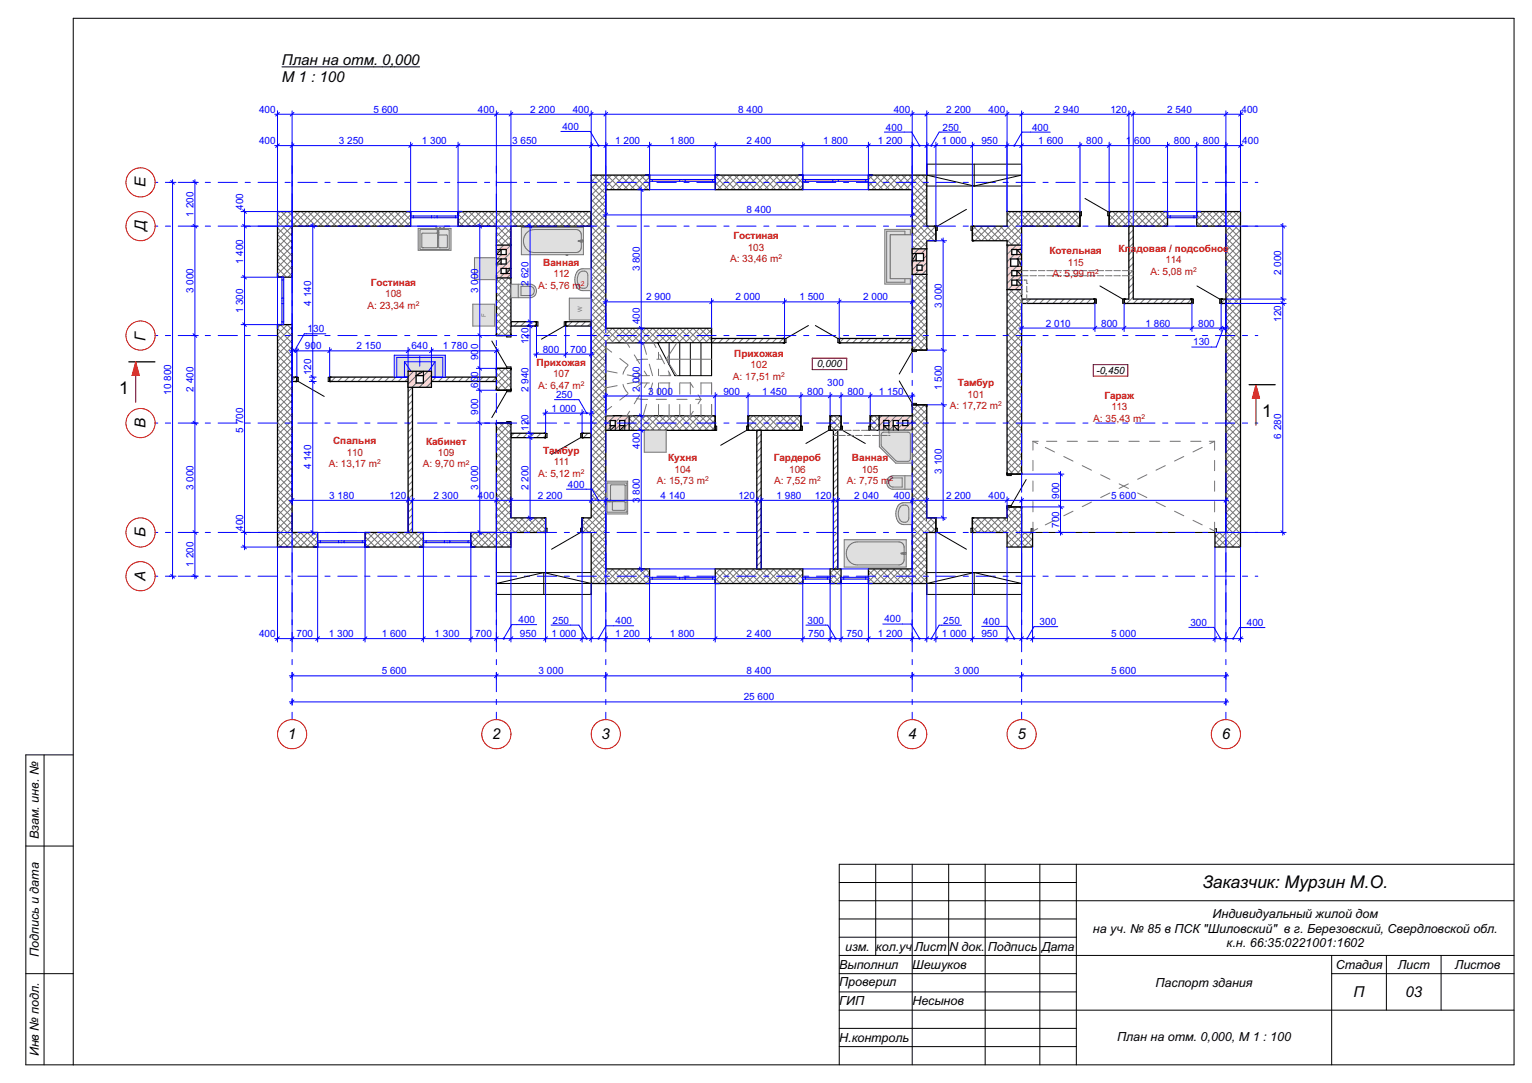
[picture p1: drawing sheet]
<svg xmlns="http://www.w3.org/2000/svg" width="420mm" height="297mm" viewBox="0 0 420 297" stroke-linecap="round" stroke-linejoin="round" font-family="sans-serif">
<defs><g id="words">
<g font-size="4.8">
<text x="32.7" y="108.1">1</text>
<text x="346" y="114.3">1</text>
<text x="329.6" y="243.4">Заказчик: Мурзин М.О.</text>
</g>
<g font-size="4.1">
<text x="77.3" y="17.9">План на отм. 0,000</text>
<text x="77.3" y="22.6">М 1 : 100</text>
<text x="39.9" y="51.4" transform="rotate(-90 39.9 51.4)">Е</text>
<text x="39.9" y="63.5" transform="rotate(-90 39.9 63.5)">Д</text>
<text x="39.9" y="93.4" transform="rotate(-90 39.9 93.4)">Г</text>
<text x="39.9" y="117.4" transform="rotate(-90 39.9 117.4)">В</text>
<text x="39.9" y="147.4" transform="rotate(-90 39.9 147.4)">Б</text>
<text x="39.9" y="159.4" transform="rotate(-90 39.9 159.4)">А</text>
<text x="78.9" y="202.7">1</text>
<text x="134.9" y="202.7">2</text>
<text x="164.9" y="202.7">3</text>
<text x="248.9" y="202.7">4</text>
<text x="278.9" y="202.7">5</text>
<text x="334.9" y="202.7">6</text>
<text x="371.1" y="273.3">П</text>
<text x="385.3" y="273.3">03</text>
</g>
<g font-size="3.4">
<text x="10.7" y="230.1" transform="rotate(-90 10.7 230.1)">Взам. инв. №</text>
<text x="332.4" y="251.8">Индивидуальный жилой дом</text>
<text x="299.6" y="255.8">на уч. № 85 в ПСК &quot;Шиловский&quot; в г. Березовский, Свердловской обл.</text>
<text x="10.7" y="262.5" transform="rotate(-90 10.7 262.5)">Подпись и дата</text>
<text x="231.7" y="260.7">изм.</text>
<text x="240.2" y="260.7">кол.уч</text>
<text x="250.7" y="260.7">Лист</text>
<text x="260.2" y="260.7">N док.</text>
<text x="270.8" y="260.7">Подпись</text>
<text x="285.6" y="260.7">Дата</text>
<text x="336.2" y="259.7">к.н. 66:35:0221001:1602</text>
<text x="230.1" y="265.6">Выполнил</text>
<text x="250.1" y="265.6">Шешуков</text>
<text x="366.2" y="265.6">Стадия</text>
<text x="383.2" y="265.6">Лист</text>
<text x="398.9" y="265.6">Листов</text>
<text x="230.1" y="275.6">ГИП</text>
<text x="230.1" y="270.5">Проверил</text>
<text x="250.1" y="275.6">Несынов</text>
<text x="316.8" y="270.6">Паспорт здания</text>
<text x="230.1" y="285.6">Н.контроль</text>
<text x="306.3" y="285.4">План на отм. 0,000, М 1 : 100</text>
<text x="10.7" y="289.7" transform="rotate(-90 10.7 289.7)">Инв № подл.</text>
</g>
<g font-size="2.7" fill="#00f">
<text x="71" y="30.9">400</text>
<text x="102.4" y="30.9">5 600</text>
<text x="131" y="30.9">400</text>
<text x="145.4" y="30.9">2 200</text>
<text x="154.2" y="35.6">400</text>
<text x="157" y="30.9">400</text>
<text x="202.4" y="30.9">8 400</text>
<text x="242.9" y="35.8">400</text>
<text x="245" y="30.9">400</text>
<text x="258.4" y="35.8">250</text>
<text x="259.4" y="30.9">2 200</text>
<text x="271" y="30.9">400</text>
<text x="282.9" y="35.8">400</text>
<text x="289.1" y="30.9">2 940</text>
<text x="304.4" y="30.9">120</text>
<text x="320" y="30.9">2 540</text>
<text x="340.4" y="30.9">400</text>
<text x="71" y="39.5">400</text>
<text x="92.9" y="39.5">3 250</text>
<text x="115.7" y="39.5">1 300</text>
<text x="140.4" y="39.5">3 650</text>
<text x="168.7" y="39.5">1 200</text>
<text x="183.7" y="39.5">1 800</text>
<text x="204.7" y="39.5">2 400</text>
<text x="225.7" y="39.5">1 800</text>
<text x="240.7" y="39.5">1 200</text>
<text x="258.2" y="39.5">1 000</text>
<text x="269.1" y="39.5">950</text>
<text x="284.7" y="39.5">1 600</text>
<text x="297.8" y="39.5">800</text>
<text x="308.7" y="39.5">1</text>
<text x="310.9" y="39.5">600</text>
<text x="321.8" y="39.5">800</text>
<text x="329.8" y="39.5">800</text>
<text x="340.6" y="39.5">400</text>
<text x="53" y="59.4" transform="rotate(-90 53 59.4)">1 200</text>
<text x="66.6" y="57.5" transform="rotate(-90 66.6 57.5)">400</text>
<text x="204.7" y="58.5">8 400</text>
<text x="66.6" y="72.4" transform="rotate(-90 66.6 72.4)">1 400</text>
<text x="175.4" y="74.4" transform="rotate(-90 175.4 74.4)">3 800</text>
<text x="351.3" y="75.4" transform="rotate(-90 351.3 75.4)">2 000</text>
<text x="53" y="80.4" transform="rotate(-90 53 80.4)">3 000</text>
<text x="85.3" y="83.9" transform="rotate(-90 85.3 83.9)">4 140</text>
<text x="131.1" y="80.4" transform="rotate(-90 131.1 80.4)">3 000</text>
<text x="144.9" y="78.5" transform="rotate(-90 144.9 78.5)">2 620</text>
<text x="177.2" y="82.4">2 900</text>
<text x="201.7" y="82.4">2 000</text>
<text x="219.2" y="82.4">1 500</text>
<text x="236.7" y="82.4">2 000</text>
<text x="66.6" y="85.9" transform="rotate(-90 66.6 85.9)">1 300</text>
<text x="175.4" y="88.9" transform="rotate(-90 175.4 88.9)">400</text>
<text x="258.2" y="84.4" transform="rotate(-90 258.2 84.4)">3 000</text>
<text x="286.7" y="89.6">2 010</text>
<text x="301.9" y="89.6">800</text>
<text x="314.1" y="89.6">1 860</text>
<text x="328.5" y="89.6">800</text>
<text x="351.3" y="88.3" transform="rotate(-90 351.3 88.3)">120</text>
<text x="83.6" y="95.8">900</text>
<text x="84.3" y="91.1">130</text>
<text x="97.7" y="95.8">2 150</text>
<text x="112.8" y="95.8">640</text>
<text x="121.4" y="95.8">1 780</text>
<text x="144.9" y="94.5" transform="rotate(-90 144.9 94.5)">120</text>
<text x="327.1" y="94.7">130</text>
<text x="131.1" y="98.8" transform="rotate(-90 131.1 98.8)">900</text>
<text x="148.8" y="96.7">800</text>
<text x="156.3" y="96.7">700</text>
<text x="53" y="107.4" transform="rotate(-90 53 107.4)">2 400</text>
<text x="85.3" y="102.9" transform="rotate(-90 85.3 102.9)">120</text>
<text x="131.1" y="106.3" transform="rotate(-90 131.1 106.3)">600</text>
<text x="144.9" y="107.5" transform="rotate(-90 144.9 107.5)">2 940</text>
<text x="175.4" y="107.4" transform="rotate(-90 175.4 107.4)">2 000</text>
<text x="226.8" y="105.9">300</text>
<text x="258.2" y="106.9" transform="rotate(-90 258.2 106.9)">1 500</text>
<text x="46.9" y="108.2" transform="rotate(-90 46.9 108.2)">10 800</text>
<text x="131.1" y="113.8" transform="rotate(-90 131.1 113.8)">900</text>
<text x="151.2" y="112.9">1 000</text>
<text x="152.4" y="109.2">250</text>
<text x="177.7" y="108.2">3 000</text>
<text x="198.3" y="108.2">900</text>
<text x="208.9" y="108.2">1 450</text>
<text x="221.3" y="108.2">800</text>
<text x="232.3" y="108.2">800</text>
<text x="240.9" y="108.2">1 150</text>
<text x="66.6" y="118.7" transform="rotate(-90 66.6 118.7)">5 700</text>
<text x="144.9" y="118.1" transform="rotate(-90 144.9 118.1)">120</text>
<text x="175.4" y="123.1" transform="rotate(-90 175.4 123.1)">400</text>
<text x="351.3" y="120.3" transform="rotate(-90 351.3 120.3)">6 280</text>
<text x="85.3" y="128.7" transform="rotate(-90 85.3 128.7)">4 140</text>
<text x="258.2" y="129.9" transform="rotate(-90 258.2 129.9)">3 100</text>
<text x="53" y="134.4" transform="rotate(-90 53 134.4)">3 000</text>
<text x="90.3" y="136.8">3 180</text>
<text x="106.8" y="136.8">120</text>
<text x="118.9" y="136.8">2 300</text>
<text x="131" y="136.8">400</text>
<text x="131.1" y="134.4" transform="rotate(-90 131.1 134.4)">3 000</text>
<text x="144.9" y="134.4" transform="rotate(-90 144.9 134.4)">2 200</text>
<text x="147.4" y="136.8">2 200</text>
<text x="155.7" y="133.7">400</text>
<text x="175.4" y="137.9" transform="rotate(-90 175.4 137.9)">3</text>
<text x="175.4" y="135.7" transform="rotate(-90 175.4 135.7)">800</text>
<text x="181.1" y="136.8">4 140</text>
<text x="202.4" y="136.8">120</text>
<text x="212.9" y="136.8">1 980</text>
<text x="223.4" y="136.8">120</text>
<text x="234.2" y="136.8">2 040</text>
<text x="245" y="136.8">400</text>
<text x="259.4" y="136.8">2 200</text>
<text x="271" y="136.8">400</text>
<text x="290.3" y="136.8" transform="rotate(-90 290.3 136.8)">900</text>
<text x="304.7" y="136.8">5 600</text>
<text x="66.6" y="145.5" transform="rotate(-90 66.6 145.5)">400</text>
<text x="290.3" y="144.8" transform="rotate(-90 290.3 144.8)">700</text>
<text x="53" y="155.4" transform="rotate(-90 53 155.4)">1 200</text>
<text x="142.1" y="170.9">400</text>
<text x="151.5" y="171">250</text>
<text x="168.7" y="171.2">400</text>
<text x="221.4" y="171">300</text>
<text x="242.5" y="170.7">400</text>
<text x="258.6" y="171">250</text>
<text x="269.6" y="171.3">400</text>
<text x="285" y="171.4">300</text>
<text x="326.3" y="171.6">300</text>
<text x="341.8" y="171.7">400</text>
<text x="71" y="174.7">400</text>
<text x="81.3" y="174.7">700</text>
<text x="90.2" y="174.7">1 300</text>
<text x="104.7" y="174.7">1 600</text>
<text x="119.2" y="174.7">1 300</text>
<text x="130.3" y="174.7">700</text>
<text x="142.6" y="174.7">950</text>
<text x="151.2" y="174.7">1 000</text>
<text x="168.7" y="174.7">1 200</text>
<text x="183.7" y="174.7">1 800</text>
<text x="204.7" y="174.7">2 400</text>
<text x="221.6" y="174.7">750</text>
<text x="232.1" y="174.7">750</text>
<text x="240.7" y="174.7">1 200</text>
<text x="258.2" y="174.7">1 000</text>
<text x="269.1" y="174.7">950</text>
<text x="304.7" y="174.7">5 000</text>
<text x="104.7" y="184.9">5 600</text>
<text x="147.7" y="184.9">3 000</text>
<text x="204.7" y="184.9">8 400</text>
<text x="261.7" y="184.9">3 000</text>
<text x="304.7" y="184.9">5 600</text>
<text x="203.9" y="192.1">25 600</text>
</g>
<g font-size="2.7" fill="#a50f02">
<text x="201.1" y="65.6">Гостиная</text>
<text x="200.1" y="71.9">A: 33,46 m</text>
<text x="205" y="68.7">103</text>
<text x="287.7" y="69.7">Котельная</text>
<text x="306.6" y="69.1">Кладовая / подсобное</text>
<text x="148.9" y="72.9">Ванная</text>
<text x="151.7" y="76">112</text>
<text x="288.5" y="76">A: 5,99 m</text>
<text x="292.7" y="72.9">115</text>
<text x="315.4" y="75.3">A: 5,08 m</text>
<text x="319.6" y="72.2">114</text>
<text x="101.7" y="78.4">Гостиная</text>
<text x="105.6" y="81.5">108</text>
<text x="147.5" y="79.1">A: 5,76 m</text>
<text x="100.7" y="84.7">A: 23,34 m</text>
<text x="147.1" y="100.3">Прихожая</text>
<text x="201.3" y="97.8">Прихожая</text>
<text x="205.8" y="101">102</text>
<text x="147.5" y="106.6">A: 6,47 m</text>
<text x="151.6" y="103.5">107</text>
<text x="200.9" y="104.1">A: 17,51 m</text>
<text x="262.6" y="105.9">Тамбур</text>
<text x="260.4" y="112.2">A: 17,72 m</text>
<text x="265.3" y="109.1">101</text>
<text x="302.8" y="109.4">Гараж</text>
<text x="304.7" y="112.5">113</text>
<text x="299.7" y="115.6">A: 35,43 m</text>
<text x="91.3" y="121.9">Спальня</text>
<text x="95.1" y="125">110</text>
<text x="116.8" y="121.9">Кабинет</text>
<text x="120.1" y="125.1">109</text>
<text x="148.9" y="124.4">Тамбур</text>
<text x="90.1" y="128.2">A: 13,17 m</text>
<text x="116" y="128.2">A: 9,70 m</text>
<text x="147.5" y="130.7">A: 5,12 m</text>
<text x="151.8" y="127.6">111</text>
<text x="183.2" y="126.5">Кухня</text>
<text x="184.9" y="129.7">104</text>
<text x="212.1" y="126.5">Гардероб</text>
<text x="216.4" y="129.7">106</text>
<text x="233.6" y="126.5">Ванная</text>
<text x="236.2" y="129.7">105</text>
<text x="180.1" y="132.8">A: 15,73 m</text>
<text x="212.3" y="132.8">A: 7,52 m</text>
<text x="232.1" y="132.8">A: 7,75 m</text>
</g>
<g font-size="2.7">
<text x="224" y="100.7">0,000</text>
<text x="300.6" y="102.5">-0,450</text>
</g>
<g font-size="1.8" fill="#a50f02">
<text x="213.4" y="71.1">2</text>
<text x="300.3" y="75.2">2</text>
<text x="327.1" y="74.5">2</text>
<text x="114" y="83.9">2</text>
<text x="159.2" y="78.3">2</text>
<text x="159.2" y="105.8">2</text>
<text x="214.2" y="103.3">2</text>
<text x="273.7" y="111.4">2</text>
<text x="313" y="114.8">2</text>
<text x="103.4" y="127.3">2</text>
<text x="127.7" y="127.4">2</text>
<text x="159.2" y="129.9">2</text>
<text x="193.3" y="132">2</text>
<text x="224" y="132">2</text>
<text x="243.9" y="132">2</text>
</g>
<g font-size="1.6" fill="#757575">
<text x="133.2" y="86.9" transform="rotate(-90 133.2 86.9)">F</text>
<text x="159.6" y="85.5" transform="rotate(-90 159.6 85.5)">W</text>
</g>
</g></defs>
<g fill="none" stroke="#000" stroke-width=".27">
<path d="M12.1 207v85M20.1 207h-13v85h408v-287h-395v287M7.1 232h13M240.1 237v25M250.1 237v55M260.1 237v25M270.1 237v55M285.1 237v55M295.1 237v55M415.1 237h-185v55M230.1 242h65M230.1 257h65"/>
<path d="M230.1 247h185M230.1 252h65M7.1 267h13M230.1 277h185M230.1 262h185M230.1 272h65M230.1 267h65M365.1 262v30M365.1 267h50M380.1 262v15M395.1 262v15M230.1 287h65"/>
<path d="M230.1 282h65"/>
</g>
<path d="M176.1 84h7v6h-7z" fill-rule="evenodd" fill="#faa"/>
<path d="M176.1 84h7v6h-7z" fill="none" stroke="#000" stroke-width=".27"/>
<path d="M178.9 86.5l1.2-.1 .4 .3 .1 3.3h-1.9v-2.8z" fill-rule="evenodd" fill="#faa"/>
<path d="M178.9 86.5l1.2-.1 .4 .3 .1 3.3h-1.9v-2.8z" fill="none" stroke="#000" stroke-width=".27"/>
<path d="M178.4 87.6h2.5v2.4h-2.5z" fill-rule="evenodd" fill="#faa"/>
<path d="M178.4 87.6h2.5v2.4h-2.5z" fill="none" stroke="#000" stroke-width=".27"/>
<path d="M130.1 65.6h6v7h-6z" fill-rule="evenodd" fill="#faa"/>
<path d="M130.1 65.6h6v7h-6z" fill="none" stroke="#000" stroke-width=".27"/>
<path d="M132.6 68.4l.6-.2 2.9-.1v2l-3.3-.1-.3-.4z" fill-rule="evenodd" fill="#faa"/>
<path d="M132.6 68.4l.6-.2 2.9-.1v2l-3.3-.1-.3-.4z" fill="none" stroke="#000" stroke-width=".27"/>
<path d="M133.7 67.9h2.4v2.5h-2.4z" fill-rule="evenodd" fill="#faa"/>
<path d="M133.7 67.9h2.4v2.5h-2.4zM176.7 84h5.8v.2h-5.8z" fill="none" stroke="#000" stroke-width=".27"/>
<path d="M176.7 84.1h5.8" fill="none" stroke="#faa" stroke-width=".27"/>
<path d="M177.2 84.2h4.8v4.8h-4.8z" fill-rule="evenodd" fill="#faa"/>
<path d="M130.1 66.2h.2v5.8h-.2zM177.2 84.2v1.9M177.2 87.2v1.8h1.9M182 87.2v1.8h-1.8M182 84.2v1.9" fill="none" stroke="#000" stroke-width=".27"/>
<path d="M130.2 66.2v5.8" fill="none" stroke="#faa" stroke-width=".27"/>
<path d="M130.3 66.7h4.8v4.8h-4.8z" fill-rule="evenodd" fill="#faa"/>
<path d="M130.3 71.5h1.8M130.3 66.7h1.8M133.2 66.7h1.9v1.9M135.1 69.7v1.8h-1.9" fill="none" stroke="#000" stroke-width=".27"/>
<!-- layer: Zones -->
<g fill="#fff">
<path d="M229.7 118h20.4v38h-20.4z" fill-rule="evenodd"/>
<path d="M208.7 118h19.8v38h-19.8z" fill-rule="evenodd"/>
<path d="M166.1 118h41.4v38h-41.4z" fill-rule="evenodd"/>
<path d="M80.1 62h56v41.4h-17.8v-1.6h-6.4v1.6h-31.8z" fill-rule="evenodd"/>
<path d="M136.1 92h2.8v9h-2.8z" fill-rule="evenodd"/>
<path d="M113.1 106.2h5.2v-1.6h17.8v41.4h-23z" fill-rule="evenodd"/>
<path d="M136.1 107h2.8v9h-2.8z" fill-rule="evenodd"/>
<path d="M80.1 104.6h31.8v41.4h-31.8z" fill-rule="evenodd"/>
<path d="M254.1 66h22v76h-22z" fill-rule="evenodd"/>
<path d="M256.6 63.2h10v2.8h-10z" fill-rule="evenodd"/>
<path d="M251.2 96h2.9v15h-2.9z" fill-rule="evenodd"/>
<path d="M256.6 142h10v2.9h-10z" fill-rule="evenodd"/>
<path d="M166.1 94h84v20h-84z" fill-rule="evenodd"/>
<path d="M196.1 114h9v2.9h-9z" fill-rule="evenodd"/>
<path d="M219.6 114h8v2.9h-8z" fill-rule="evenodd"/>
<path d="M230.6 114h8v2.9h-8z" fill-rule="evenodd"/>
<path d="M166.1 52h84v40.8h-55v-2.8h-29z" fill-rule="evenodd"/>
<path d="M140.1 120h22v22h-22z" fill-rule="evenodd"/>
<path d="M149.6 142h10v2.9h-10z" fill-rule="evenodd"/>
<path d="M140.1 89.4h22v29.4h-22z" fill-rule="evenodd"/>
<path d="M140.1 62h22v26.2h-22z" fill-rule="evenodd"/>
<path d="M280.1 83.2h56v62.8h-56z" fill-rule="evenodd"/>
<path d="M277.2 130h2.9v9h-2.9z" fill-rule="evenodd"/>
<path d="M310.7 62h25.4v20h-25.4z" fill-rule="evenodd"/>
<path d="M280.1 62h29.4v20h-29.4z" fill-rule="evenodd"/>
<path d="M296.1 59.2h8v2.8h-8z" fill-rule="evenodd"/>
</g>
<!-- layer: Exterior walls -->
<path d="M162.1 48h16v4h-12z" fill-rule="evenodd" fill="#fff"/>
<g fill="none" stroke="#757575" stroke-width=".27">
<path d="M162.1 48h.1M162.7 48l4 4M163.9 48l-.9 .9M164.5 48l4 4M165.8 48l-1.9 1.9M166.4 48l4 4M167.6 48l-2.8 2.8M168.2 48l4 4M169.4 48l-3.6 3.7M170.1 48l4 4M171.3 48l-4 4M171.9 48l4 4"/>
<path d="M173.1 48l-4 4M173.7 48l4 4M175 48l-4 4M175.6 48l2.5 2.5M176.8 48l-4 4M177.4 48l.7 .7M178.1 50.4l-1.6 1.6M178.1 48.6l-3.5 3.4"/>
</g>
<path d="M196.1 48h24v4h-24z" fill-rule="evenodd" fill="#fff"/>
<g fill="none" stroke="#757575" stroke-width=".27">
<path d="M196.1 48.3l3.7 3.7M196.1 50.1l1.9 1.9M196.1 52h.1M197 48l-.9 1M197.6 48l4 4M198.9 48l-2.8 2.8M199.5 48l4 4M200.7 48l-4 4M201.3 48l4 4M202.5 48l-4 4M203.2 48l4 4M204.4 48l-4 4"/>
<path d="M205 48l4 4M206.2 48l-4 4M206.8 48l4 4M208.1 48l-4 4M208.7 48l4 4M209.9 48l-4 4M210.5 48l4 4M211.7 48l-4 4M212.4 48l4 4M213.6 48l-4 4M214.2 48l4 4M215.4 48l-4 4"/>
<path d="M216 48l4 4M217.2 48l-4 4M217.9 48l2.2 2.2M219.1 48l-4 4M219.7 48l.4 .4M220.1 50.7l-1.3 1.3M220.1 48.9l-3.2 3.1"/>
</g>
<path d="M238.1 48h16l-4 4h-12z" fill-rule="evenodd" fill="#fff"/>
<g fill="none" stroke="#757575" stroke-width=".27">
<path d="M238.1 49.8l2.2 2.2M238.1 51.7l.3 .3M238.1 48l4 4M239.3 48l-1.2 1.2M239.9 48l4 4M241.1 48l-3 3.1M241.8 48l4 4M243 48l-4 4M243.6 48l4 4M244.8 48l-4 4M245.4 48l4 4M246.7 48l-4 4"/>
<path d="M247.3 48l3.4 3.4M248.5 48l-4 4M249.1 48l2.5 2.5M250.3 48l-4 4M251 48l1.5 1.6M252.2 48l-4 4M252.8 48l.6 .7M254 48l-4 4"/>
</g>
<path d="M177 48h1.1v4M197.2 48h-1.1v4M219 48h1.1v4M239.2 48h-1.1v4" fill="none" stroke="#000" stroke-width=".35"/>
<!-- layer: Exterior walls -->
<path d="M162.1 48h16M166.1 52h12M196.1 48h24M196.1 52h24M238.1 48h16M238.1 52h12" fill="none" stroke="#000" stroke-width=".35"/>
<path d="M220.1 48h18M220.1 52h18" fill="none" stroke="#00f" stroke-width=".27"/>
<g fill="#faa">
<path d="M220.1 49.2h.7v.5h-.7z" fill-rule="evenodd"/>
<path d="M228.3 49.2h.8v.5h-.8z" fill-rule="evenodd"/>
<path d="M220.8 49.2h7.5v.5h-7.5z" fill-rule="evenodd"/>
<path d="M229.1 49.2h.7v.5h-.7z" fill-rule="evenodd"/>
<path d="M237.3 49.2h.8v.5h-.8z" fill-rule="evenodd"/>
<path d="M229.8 49.2h7.5v.5h-7.5z" fill-rule="evenodd"/>
</g>
<path d="M178.1 48h18M178.1 52h18M219 48h1.1v1.7h18v-1.7h1.1M220.1 49.2h18M220.8 49.2v.5M228.3 49.2v.5M229.8 49.2v.5M237.3 49.2v.5" fill="none" stroke="#00f" stroke-width=".27"/>
<g fill="#faa">
<path d="M178.1 49.2h.7v.5h-.7z" fill-rule="evenodd"/>
<path d="M186.3 49.2h.8v.5h-.8z" fill-rule="evenodd"/>
<path d="M178.8 49.2h7.5v.5h-7.5z" fill-rule="evenodd"/>
<path d="M187.1 49.2h.7v.5h-.7z" fill-rule="evenodd"/>
<path d="M195.3 49.2h.8v.5h-.8z" fill-rule="evenodd"/>
<path d="M187.8 49.2h7.5v.5h-7.5z" fill-rule="evenodd"/>
</g>
<path d="M177 48h1.1v1.7h18v-1.7h1.1M178.1 49.2h18M178.8 49.2v.5M186.3 49.2v.5M187.8 49.2v.5M195.3 49.2v.5" fill="none" stroke="#00f" stroke-width=".27"/>
<path d="M171.3 114h24.8v4h-24.8z" fill-rule="evenodd" fill="#fff"/>
<g fill="none" stroke="#757575" stroke-width=".27">
<path d="M171.3 115.4l2.6 2.6M171.3 117.3l.7 .7M171.5 114l-.2 .2M171.7 114l4 4M173.3 114l-2 2.1M173.6 114l4 4M175.1 114l-3.8 3.9M175.4 114l4 4M177 114l-4 4M177.2 114l4 4M178.8 114l-4 4M179.1 114l4 4"/>
<path d="M180.7 114l-4 4M180.9 114l4 4M182.5 114l-4 4M182.7 114l4 4M184.3 114l-4 4M184.6 114l4 4M186.2 114l-4 4M186.4 114l4 4M188 114l-4 4M188.3 114l4 4M189.9 114l-4 4M190.1 114l4 4"/>
<path d="M191.7 114l-4 4M191.9 114l4 4M193.5 114l-4 4M193.8 114l2.3 2.3M195.4 114l-4 4M195.6 114l.5 .5M196.1 117l-1.1 1M196.1 115.2l-2.9 2.8"/>
</g>
<path d="M205.1 114h14.5v4h-14.5z" fill-rule="evenodd" fill="#fff"/>
<g fill="none" stroke="#757575" stroke-width=".27">
<path d="M205.1 114.3l3.7 3.7M205.1 116.1l1.9 1.9M205.1 118h.1M206.4 114l-1.3 1.3M206.6 114l4 4M208.2 114l-3.1 3.2M208.5 114l4 4M210.1 114l-4 4M210.3 114l4 4M211.9 114l-4 4M212.2 114l4 4M213.8 114l-4 4"/>
<path d="M214 114l4 4M215.6 114l-4 4M215.8 114l3.8 3.8M217.4 114l-4 4M217.7 114l1.9 1.9M219.3 114l-4 4M219.5 114l.1 .1M219.6 117.4l-.7 .6M219.6 115.6l-2.5 2.4"/>
</g>
<path d="M227.6 114h3v4h-3z" fill-rule="evenodd" fill="#fff"/>
<path d="M227.6 114.7l3 3M227.6 116.6l1.4 1.4M228.5 114l-.9 .9M228.7 114l1.9 1.9M230.3 114l-2.7 2.7M230.5 114h.1M230.6 117.4l-.6 .6M230.6 115.6l-2.5 2.4" fill="none" stroke="#757575" stroke-width=".27"/>
<path d="M238.6 114h2.4v4h-2.4z" fill-rule="evenodd" fill="#fff"/>
<path d="M238.6 114.7l2.4 2.4M238.6 116.5l1.5 1.5M239.5 114l-.9 .9M239.7 114l1.3 1.3M241 118h.1M241 116.2l-1.8 1.8M241 114.3l-2.4 2.5" fill="none" stroke="#757575" stroke-width=".27"/>
<path d="M168.7 114h1.2v4h-1.2z" fill-rule="evenodd" fill="#fff"/>
<path d="M168.7 114.7l1.2 1.2M168.7 116.5l1.2 1.2M169.6 114l-.9 1M169.9 117.5l-.6 .5M169.9 115.6l-1.2 1.2" fill="none" stroke="#757575" stroke-width=".27"/>
<path d="M166.1 114h1.2v4h-1.2z" fill-rule="evenodd" fill="#fff"/>
<path d="M166.2 114l1.1 1.1M167.3 116.4l-1.2 1.2 .4 .4M167.3 114.5l-1.2 1.2 1.2 1.2" fill="none" stroke="#757575" stroke-width=".27"/>
<path d="M169.9 114h1.4v1.3h-1.4z" fill-rule="evenodd" fill="#fff"/>
<path d="M169.9 114l1.3 1.3M171.3 114.2l-1.1 1.1" fill="none" stroke="#757575" stroke-width=".27"/>
<path d="M169.9 116.7h1.4v1.3h-1.4z" fill-rule="evenodd" fill="#fff"/>
<path d="M169.9 117.7l.3 .3M170.6 116.7l-.7 .8M170.7 116.7l.6 .6M171.3 117.9l-.2 .1" fill="none" stroke="#757575" stroke-width=".27"/>
<path d="M167.3 114h1.4v1.3h-1.4z" fill-rule="evenodd" fill="#fff"/>
<path d="M167.3 115.1l.2 .2M167.8 114l-.5 .5M168 114l.7 .7M168.7 115l-.4 .3" fill="none" stroke="#757575" stroke-width=".27"/>
<path d="M167.3 116.7h1.4v1.3h-1.4z" fill-rule="evenodd" fill="#fff"/>
<path d="M167.3 116.9l1.1 1.1M168.7 116.8l-1.2 1.2" fill="none" stroke="#757575" stroke-width=".27"/>
<path d="M195.7 114h.4v4h-.4M205.4 114h-.3v4h.3M219.2 114h.4v4h-.4M227.9 114h-.3v4h.3M230.2 114h.4v4h-.4M238.9 114h-.3v4h.3" fill="none" stroke="#000" stroke-width=".35"/>
<!-- layer: Exterior walls -->
<path d="M166.1 118h30M166.1 114h30M205.1 118h14.5M205.1 114h14.5M227.6 118h3M227.6 114h3M238.6 118h2.4M238.6 114h2.4" fill="none" stroke="#000" stroke-width=".35"/>
<path d="M196.5 118l.3 2.4 .8 1.7" fill="none" stroke="#fff" stroke-width=".27"/>
<g fill="#dfdfdf">
<path d="M196.1 116.9h.4v1.1h-.4z" fill-rule="evenodd"/>
<path d="M204.7 116.9h.4v1.1h-.4z" fill-rule="evenodd"/>
</g>
<path d="M196.1 116.9h.4v1.1h-.4zM204.7 116.9h.4v1.1h-.4zM204.7 118l-7.1 4.1" fill="none" stroke="#000" stroke-width=".27"/>
<path d="M195.7 114h.4v4h-.4M205.4 114h-.3v4h.3" fill="none" stroke="#000" stroke-width=".35"/>
<path d="M220 118l.2 1.9 .7 1.7" fill="none" stroke="#fff" stroke-width=".27"/>
<g fill="#dfdfdf">
<path d="M219.6 116.9h.4v1.1h-.4z" fill-rule="evenodd"/>
<path d="M227.2 116.9h.4v1.1h-.4z" fill-rule="evenodd"/>
</g>
<path d="M219.6 116.9h.4v1.1h-.4zM227.2 116.9h.4v1.1h-.4zM227.2 118l-6.3 3.6" fill="none" stroke="#000" stroke-width=".27"/>
<path d="M219.2 114h.4v4h-.4M227.9 114h-.3v4h.3" fill="none" stroke="#000" stroke-width=".35"/>
<path d="M238.2 118l-.3 1.9-.7 1.7" fill="none" stroke="#fff" stroke-width=".27"/>
<g fill="#dfdfdf">
<path d="M238.2 116.9h.4v1.1h-.4z" fill-rule="evenodd"/>
<path d="M230.6 116.9h.4v1.1h-.4z" fill-rule="evenodd"/>
</g>
<path d="M230.6 116.9h.4v1.1h-.4zM231 118l6.2 3.6M238.2 116.9h.4v1.1h-.4z" fill="none" stroke="#000" stroke-width=".27"/>
<path d="M230.2 114h.4v4h-.4M238.9 114h-.3v4h.3" fill="none" stroke="#000" stroke-width=".35"/>
<path d="M166.1 90h29v4h-29z" fill-rule="evenodd" fill="#fff"/>
<g fill="none" stroke="#757575" stroke-width=".27">
<path d="M166.1 90l4 4M168.3 94l-2.2-2.2 1.8-1.8 4 4M169.7 90l-3.6 3.7 .3 .3M169.8 90l4 4M171.6 90l-4 4M171.6 90l4 4M173.1 94l4-4 4 4M173.4 90l-4 4M173.5 90l4 4M174.9 94l4-4 4.1 4M175.2 90l-4 4M175.3 90l4 4"/>
<path d="M180.8 90l-4 4M180.8 90l4 4M182.6 90l-4 4M182.6 90l4 4M184.1 94l4-4 4.1 4M184.4 90l-4 4M184.5 90l4 4M186 94l4-4 4 4M186.3 90l-4 4M186.3 90l4 4M191.8 90l-4 4M191.8 90l3.3 3.3"/>
<path d="M193.6 90l-4 4M193.7 90l1.4 1.4M195.1 92.3l-1.8 1.7M195.1 90.4l-3.6 3.6"/>
</g>
<path d="M166.1 90h29v4h-29" fill="none" stroke="#000" stroke-width=".35"/>
<path d="M162.1 160l4-4h12v4z" fill-rule="evenodd" fill="#fff"/>
<g fill="none" stroke="#757575" stroke-width=".27">
<path d="M162.3 159.8l.3 .2M163.2 158.9l1.2 1.1M164.2 157.9l2 2.1M165.1 157l3 3M166 156.1l3.9 3.9M166.2 156l-4 4M167.8 156l4 4M168.1 156l-4 4M169.6 156l4 4M169.9 156l-4 4M171.4 156l4 4M171.8 156l-4 4"/>
<path d="M173.3 156l4 4M173.6 156l-4 4M175.1 156l3 3M175.4 156l-4 4M176.9 156l1.2 1.2M177.3 156l-4 4M178.1 158.9l-1.2 1.1M178.1 157.1l-3 2.9"/>
</g>
<path d="M196.1 156h24v4h-24z" fill-rule="evenodd" fill="#fff"/>
<g fill="none" stroke="#757575" stroke-width=".27">
<path d="M196.1 156.8l3.2 3.2M196.1 158.6l1.4 1.4M197.2 156l4 4M197.5 156l-1.4 1.4M199 156l4 4M199.3 156l-3.2 3.3M200.8 156l4 4M201.2 156l-4 4M202.7 156l4 4M203 156l-4 4M204.5 156l4 4M204.8 156l-4 4"/>
<path d="M206.4 156l4 4M206.7 156l-4 4M208.2 156l4 4M208.5 156l-4 4M210 156l4 4M210.4 156l-4 4M211.9 156l4 4M212.2 156l-4 4M213.7 156l4 4M214 156l-4 4M215.6 156l4 4M215.9 156l-4 4"/>
<path d="M217.4 156l2.7 2.7M217.7 156l-4 4M219.2 156l.9 .9M219.6 156l-4 4M220.1 159.2l-.9 .8M220.1 157.3l-2.7 2.7"/>
</g>
<path d="M227.6 156h3v4h-3z" fill-rule="evenodd" fill="#fff"/>
<path d="M227.6 157l3 3M227.6 158.9l1.1 1.1M228.4 156l2.2 2.2M228.7 156l-1.1 1.2M230.3 156l.3 .3M230.6 159.7l-.3 .3M230.6 157.9l-2.2 2.1M230.6 156l-3 3" fill="none" stroke="#757575" stroke-width=".27"/>
<path d="M238.1 156h12l4 4h-16z" fill-rule="evenodd" fill="#fff"/>
<g fill="none" stroke="#757575" stroke-width=".27">
<path d="M238.1 156.5l3.5 3.5M238.1 158.3l1.7 1.7M239.5 156l4 4M239.8 156l-1.7 1.7M241.3 156l4 4M241.6 156l-3.5 3.6M243.1 156l4 4M243.5 156l-4 4M245 156l4 4M245.3 156l-4 4M246.8 156l4 4M247.1 156l-4 4"/>
<path d="M248.6 156l4 4M249 156l-4 4M250.4 156.4l-3.6 3.6M251.4 157.3l-2.8 2.7M252.3 158.2l-1.8 1.8M253.2 159.1l-.9 .9"/>
</g>
<path d="M178.1 156v4h-1.1M196.1 156v4h1.1M220.1 156v4h-1.1M227.6 156v4h1.1M230.6 156v4h-1.1M238.1 156v4h1.1" fill="none" stroke="#000" stroke-width=".35"/>
<!-- layer: Exterior walls -->
<path d="M166.1 156h12M196.1 156h24M227.6 156h3M238.1 156h12M162.1 160h16M196.1 160h24M227.6 160h3M238.1 160h16" fill="none" stroke="#000" stroke-width=".35"/>
<path d="M220.1 156h7.5M220.1 160h7.5" fill="none" stroke="#00f" stroke-width=".27"/>
<g fill="#faa">
<path d="M220.1 158.3h.7v.5h-.7z" fill-rule="evenodd"/>
<path d="M226.8 158.3h.8v.5h-.8z" fill-rule="evenodd"/>
<path d="M220.8 158.3h6v.5h-6z" fill-rule="evenodd"/>
</g>
<path d="M178.1 156h18M220.1 158.8h7.5M220.8 158.3v.5M226.8 158.3v.5M178.1 160h18M219 160h1.1v-1.7h7.5v1.7h1.1" fill="none" stroke="#00f" stroke-width=".27"/>
<g fill="#faa">
<path d="M178.1 158.3h.7v.5h-.7z" fill-rule="evenodd"/>
<path d="M186.3 158.3h.8v.5h-.8z" fill-rule="evenodd"/>
<path d="M178.8 158.3h7.5v.5h-7.5z" fill-rule="evenodd"/>
<path d="M187.1 158.3h.7v.5h-.7z" fill-rule="evenodd"/>
<path d="M195.3 158.3h.8v.5h-.8z" fill-rule="evenodd"/>
<path d="M187.8 158.3h7.5v.5h-7.5z" fill-rule="evenodd"/>
</g>
<path d="M178.1 158.8h18M178.8 158.3v.5M186.3 158.3v.5M187.8 158.3v.5M195.3 158.3v.5M230.6 156h7.5M177 160h1.1v-1.7h18v1.7h1.1M230.6 160h7.5" fill="none" stroke="#00f" stroke-width=".27"/>
<g fill="#faa">
<path d="M230.6 158.3h.7v.5h-.7z" fill-rule="evenodd"/>
<path d="M237.3 158.3h.8v.5h-.8z" fill-rule="evenodd"/>
<path d="M231.3 158.3h6v.5h-6z" fill-rule="evenodd"/>
</g>
<path d="M230.6 158.8h7.5M231.3 158.3v.5M237.3 158.3v.5M229.5 160h1.1v-1.7h7.5v1.7h1.1" fill="none" stroke="#00f" stroke-width=".27"/>
<path d="M162.1 146h4v10l-4 4z" fill-rule="evenodd" fill="#fff"/>
<path d="M162.1 150.3l4 4-4 4M162.1 148.5l4 4-4 4M162.1 146.7l4 4-4 4M162.1 152.2l3.9 3.9M162.1 154l3 3M162.1 155.9l2.1 2M162.1 157.7l1.1 1.2M162.1 159.5l.2 .3M163.3 146l2.8 2.8-4 4M163.4 146l-1.3 1.3M165.1 146l1 1-4 4M165.2 146l-3.1 3.2" fill="none" stroke="#757575" stroke-width=".27"/>
<path d="M162.1 146v14M166.1 146v10" fill="none" stroke="#000" stroke-width=".35"/>
<path d="M250.1 142.8h4v17.2l-4-4z" fill-rule="evenodd" fill="#fff"/>
<g fill="none" stroke="#757575" stroke-width=".27">
<path d="M250.1 144.6l4 4M250.1 146.4l4 4M250.1 148.3l4 4M250.1 150.1l4 4M250.1 151.9l4 4M250.1 153.8l4 4M250.1 155.6l4 4M250.2 142.8l3.9 3.9M251.1 142.8l-1 1.1M252 142.8l2.1 2.1M253 142.8l-2.9 2.9M253.8 142.8l.3 .3"/>
<path d="M254.1 158.3l-.9 .8M254.1 156.4l-1.8 1.8M254.1 154.6l-2.7 2.7M254.1 152.8l-3.7 3.6M254.1 150.9l-4 4M254.1 149.1l-4 4M254.1 147.2l-4 4M254.1 145.4l-4 4M254.1 143.6l-4 4"/>
</g>
<path d="M250.1 142.8v13.2M254.1 146v14" fill="none" stroke="#000" stroke-width=".35"/>
<path d="M207.5 118h1.2v38h-1.2z" fill-rule="evenodd" fill="#fff"/>
<g fill="none" stroke="#757575" stroke-width=".27">
<path d="M207.9 118l-.4 .5M208.7 119.1l-1.2 1.2M208.7 139.3l-1.2 1.2M208.7 137.5l-1.2 1.2M208.7 135.6l-1.2 1.2M208.7 133.8l-1.2 1.2M208.7 132l-1.2 1.2M208.7 130.1l-1.2 1.2M208.7 128.3l-1.2 1.2M208.7 126.5l-1.2 1.2M208.7 124.6l-1.2 1.2M208.7 122.8l-1.2 1.2"/>
<path d="M208.7 120.9l-1.2 1.2M208.7 155.9l-.2 .1M208.7 154l-1.2 1.2M208.7 152.2l-1.2 1.2M208.7 150.4l-1.2 1.2M208.7 148.5l-1.2 1.2M208.7 146.7l-1.2 1.2M208.7 144.8l-1.2 1.2M208.7 143l-1.2 1.2M208.7 141.2l-1.2 1.2"/>
</g>
<path d="M207.5 118h1.2v38h-1.2z" fill="none" stroke="#000" stroke-width=".35"/>
<path d="M228.5 118h1.2v38h-1.2z" fill-rule="evenodd" fill="#fff"/>
<g fill="none" stroke="#757575" stroke-width=".27">
<path d="M229.7 118.3l-1.2 1.2M229.7 138.5l-1.2 1.2M229.7 136.7l-1.2 1.2M229.7 134.9l-1.2 1.2M229.7 133l-1.2 1.2M229.7 131.2l-1.2 1.2M229.7 129.4l-1.2 1.2M229.7 127.5l-1.2 1.2M229.7 125.7l-1.2 1.2M229.7 123.8l-1.2 1.2M229.7 122l-1.2 1.2M229.7 120.2l-1.2 1.2"/>
<path d="M229.7 155.1l-1 .9M229.7 153.3l-1.2 1.2M229.7 151.4l-1.2 1.2M229.7 149.6l-1.2 1.2M229.7 147.7l-1.2 1.2M229.7 145.9l-1.2 1.2M229.7 144.1l-1.2 1.2M229.7 142.2l-1.2 1.2M229.7 140.4l-1.2 1.2"/>
</g>
<path d="M228.5 118h1.2v38h-1.2z" fill="none" stroke="#000" stroke-width=".35"/>
<path d="M76.1 150l4-4h7v4z" fill-rule="evenodd" fill="#fff"/>
<g fill="none" stroke="#757575" stroke-width=".27">
<path d="M76.6 149.5l.6 .5M77.6 148.5l1.4 1.5M78.5 147.6l2.4 2.4M79.4 146.7l3.3 3.3M80.5 146l4 4M80.6 146l-4 4M82.4 146l4 4M82.5 146l-4 4M84.2 146l2.9 2.9M84.3 146l-4 4M86.1 146l1 1M86.2 146l-4 4"/>
<path d="M87.1 148.8l-1.3 1.2M87.1 146.9l-3.1 3.1"/>
</g>
<path d="M100.1 146h16v4h-16z" fill-rule="evenodd" fill="#fff"/>
<g fill="none" stroke="#757575" stroke-width=".27">
<path d="M100.1 147.2l2.8 2.8M100.1 149l1 1M100.8 146l4 4M100.9 146l-.8 .8M102.6 146l4 4M102.7 146l-2.6 2.6M104.4 146l4 4M104.5 146l-4 4M106.3 146l4 4M106.4 146l-4 4M108.1 146l4 4M108.2 146l-4 4"/>
<path d="M110 146l4 4M110.1 146l-4 4M111.8 146l4 4M111.9 146l-4 4M113.6 146l2.5 2.5M113.7 146l-4 4M115.5 146l.6 .6M115.6 146l-4 4M116.1 149.2l-.9 .8M116.1 147.4l-2.7 2.6"/>
</g>
<path d="M129.1 146h7l4 4h-11z" fill-rule="evenodd" fill="#fff"/>
<g fill="none" stroke="#757575" stroke-width=".27">
<path d="M129.1 146.8l3.2 3.2M129.1 148.6l1.4 1.4M130.2 146l4 4M130.3 146l-1.2 1.2M132 146l4 4M132.1 146l-3 3.1M133.9 146l4 4M134 146l-4 4M135.7 146l4 4M135.8 146l-4 4M136.9 146.8l-3.3 3.2M137.8 147.7l-2.3 2.3"/>
<path d="M138.7 148.6l-1.4 1.4M139.6 149.6l-.5 .4"/>
</g>
<path d="M87.1 146v4h-1.1M100.1 146v4h1.1M116.1 146v4h-1.1M129.1 146v4h1.1" fill="none" stroke="#000" stroke-width=".35"/>
<!-- layer: Exterior walls -->
<path d="M76.1 150h11M80.1 146h7M100.1 146h16M100.1 150h16M129.1 146h7M129.1 150h11" fill="none" stroke="#000" stroke-width=".35"/>
<path d="M116.1 150h13M116.1 146h13" fill="none" stroke="#00f" stroke-width=".27"/>
<g fill="#faa">
<path d="M116.1 148.3h.7v.5h-.7z" fill-rule="evenodd"/>
<path d="M121.8 148.3h.8v.5h-.8z" fill-rule="evenodd"/>
<path d="M116.8 148.3h5v.5h-5z" fill-rule="evenodd"/>
<path d="M122.6 148.3h.7v.5h-.7z" fill-rule="evenodd"/>
<path d="M128.3 148.3h.8v.5h-.8z" fill-rule="evenodd"/>
<path d="M123.3 148.3h5v.5h-5z" fill-rule="evenodd"/>
</g>
<path d="M87.1 150h13M87.1 146h13M115 150h1.1v-1.7h13v1.7h1.1M116.1 148.8h13M116.8 148.3v.5M121.8 148.3v.5M123.3 148.3v.5M128.3 148.3v.5" fill="none" stroke="#00f" stroke-width=".27"/>
<g fill="#faa">
<path d="M87.1 148.3h.7v.5h-.7z" fill-rule="evenodd"/>
<path d="M92.8 148.3h.8v.5h-.8z" fill-rule="evenodd"/>
<path d="M87.8 148.3h5v.5h-5z" fill-rule="evenodd"/>
<path d="M93.6 148.3h.7v.5h-.7z" fill-rule="evenodd"/>
<path d="M99.3 148.3h.8v.5h-.8z" fill-rule="evenodd"/>
<path d="M94.3 148.3h5v.5h-5z" fill-rule="evenodd"/>
</g>
<path d="M86 150h1.1v-1.7h13v1.7h1.1M87.1 148.8h13M87.8 148.3v.5M92.8 148.3v.5M94.3 148.3v.5M99.3 148.3v.5" fill="none" stroke="#00f" stroke-width=".27"/>
<path d="M76.1 58h36.5v4h-32.5z" fill-rule="evenodd" fill="#fff"/>
<g fill="none" stroke="#757575" stroke-width=".27">
<path d="M76.7 58l-.3 .3M77.1 58l4 4M78.6 58l-1.3 1.3M78.9 58l4 4M80.4 58l-2.2 2.2M80.8 58l4 4M82.2 58l-3 3.1M82.6 58l4 4M84.1 58l-4 4M84.5 58l4 4M85.9 58l-4 4M86.3 58l4 4"/>
<path d="M87.7 58l-4 4M88.1 58l4 4M89.6 58l-4 4M90 58l4 4M91.4 58l-4 4M91.8 58l4 4M93.3 58l-4 4M93.7 58l4 4M95.1 58l-4 4M95.5 58l4 4M96.9 58l-4 4M97.3 58l4 4"/>
<path d="M98.8 58l-4 4M99.2 58l4 4M100.6 58l-4 4M101 58l4 4M102.5 58l-4 4M102.8 58l4 4M104.3 58l-4 4M104.7 58l4 4M106.1 58l-4 4M106.5 58l4 4M108 58l-4 4M108.4 58l4 4"/>
<path d="M109.8 58l-4 4M110.2 58l2.4 2.4M111.6 58l-4 4M112 58l.6 .6M112.6 58.9l-3.1 3.1M112.6 60.8l-1.3 1.2"/>
</g>
<path d="M125.6 58h36.5v4h-36.5z" fill-rule="evenodd" fill="#fff"/>
<g fill="none" stroke="#757575" stroke-width=".27">
<path d="M125.6 58.7l3.3 3.3M126.4 58l-.8 .8M126.7 58l4 4M128.2 58l-2.6 2.6M128.6 58l4 4M130 58l-4 4M130.4 58l4 4M131.9 58l-4 4M132.3 58l4 4M133.7 58l-4 4M134.1 58l4 4M135.5 58l-4 4"/>
<path d="M135.9 58l4 4M137.4 58l-4 4M137.8 58l4 4M139.2 58l-4 4M139.6 58l4 4M141.1 58l-4 4M141.5 58l4 4M142.9 58l-4 4M143.3 58l4 4M144.7 58l-4 4M145.1 58l4 4M146.6 58l-4 4"/>
<path d="M147 58l4 4M148.4 58l-4 4M148.8 58l4 4M150.3 58l-4 4M150.6 58l4 4M152.1 58l-4 4M152.5 58l4 4M153.9 58l-4 4M154.3 58l4 4M155.8 58l-4 4M156.2 58l4 4M157.6 58l-4 4"/>
<path d="M158 58l4 4M159.4 58l-4 4M159.8 58l2.3 2.3M161.3 58l-4 4M161.7 58l.4 .4M162.1 59.1l-3 2.9M125.6 60.5l1.5 1.5M162.1 60.9l-1.1 1.1"/>
</g>
<path d="M111.5 58h1.1v4M126.7 58h-1.1v4" fill="none" stroke="#000" stroke-width=".35"/>
<!-- layer: Exterior walls -->
<path d="M76.1 58h36.5M125.6 58h36.5v4h-22M80.1 62h32.5M125.6 62h10.5" fill="none" stroke="#000" stroke-width=".35"/>
<path d="M112.6 58h13M112.6 62h13" fill="none" stroke="#00f" stroke-width=".27"/>
<g fill="#faa">
<path d="M124.8 59.2h.8v.5h-.8z" fill-rule="evenodd"/>
<path d="M119.1 59.2h.7v.5h-.7z" fill-rule="evenodd"/>
<path d="M119.8 59.2h5v.5h-5z" fill-rule="evenodd"/>
<path d="M118.3 59.2h.8v.5h-.8z" fill-rule="evenodd"/>
<path d="M112.6 59.2h.7v.5h-.7z" fill-rule="evenodd"/>
<path d="M113.3 59.2h5v.5h-5z" fill-rule="evenodd"/>
</g>
<path d="M111.5 58h1.1v1.7h13v-1.7h1.1M112.6 59.2h13M113.3 59.2v.5M118.3 59.2v.5M119.8 59.2v.5M124.8 59.2v.5" fill="none" stroke="#00f" stroke-width=".27"/>
<path d="M76.1 58l4 4v14h-4z" fill-rule="evenodd" fill="#fff"/>
<g fill="none" stroke="#757575" stroke-width=".27">
<path d="M76.1 58.8l4 4M76.4 58.3l-.3 .4M77.3 59.3l-1.2 1.2M76.1 60.7l4 4M76.1 62.5l4 4M76.1 64.3l4 4M76.1 66.2l4 4M76.1 68l4 4M76.1 69.9l4 4M76.1 71.7l4 4M76.1 73.5l2.5 2.5M76.1 75.4l.6 .6"/>
<path d="M78.2 60.2l-2.1 2.1M79.2 61.1l-3.1 3.1M80.1 62l-4 4M80.1 74.9l-1.2 1.1M80.1 73l-3 3M80.1 71.2l-4 4M80.1 69.4l-4 4M80.1 67.5l-4 4M80.1 65.7l-4 4M80.1 63.8l-4 4"/>
</g>
<path d="M76.1 89h4v57l-4 4z" fill-rule="evenodd" fill="#fff"/>
<g fill="none" stroke="#757575" stroke-width=".27">
<path d="M76.1 90.1l4 4M76.1 91.9l4 4M76.1 93.8l4 4M76.1 95.6l4 4M76.1 97.4l4 4M76.1 99.3l4 4M76.9 89l3.2 3.2M77 89l-.9 .9M78.7 89l1.4 1.4M78.8 89l-2.7 2.7M80.1 98.8l-4 4M80.1 96.9l-4 4"/>
<path d="M80.1 95.1l-4 4M80.1 93.3l-4 4M80.1 91.4l-4 4M80.1 89.6l-4 4M76.1 101.1l4 4M76.1 103l4 4M76.1 104.8l4 4M76.1 106.6l4 4M76.1 108.5l4 4M76.1 110.3l4 4M76.1 112.1l4 4M76.1 114l4 4"/>
<path d="M76.1 115.8l4 4M76.1 117.7l4 4M76.1 119.5l4 4M80.1 119l-4 4M80.1 117.2l-4 4M80.1 115.3l-4 4M80.1 113.5l-4 4M80.1 111.6l-4 4M80.1 109.8l-4 4M80.1 108l-4 4M80.1 106.1l-4 4M80.1 104.3l-4 4"/>
<path d="M80.1 102.5l-4 4M80.1 100.6l-4 4M76.1 121.3l4 4M76.1 123.2l4 4M76.1 125l4 4M76.1 126.9l4 4M76.1 128.7l4 4M76.1 130.5l4 4M76.1 132.4l4 4M76.1 134.2l4 4M76.1 136l4 4M76.1 137.9l4 4"/>
<path d="M76.1 139.7l4 4M80.1 139.2l-4 4M80.1 137.4l-4 4M80.1 135.5l-4 4M80.1 133.7l-4 4M80.1 131.9l-4 4M80.1 130l-4 4M80.1 128.2l-4 4M80.1 126.4l-4 4M80.1 124.5l-4 4M80.1 122.7l-4 4M80.1 120.8l-4 4"/>
<path d="M76.1 141.6l4 4M76.1 143.4l3.3 3.3M76.1 145.2l2.4 2.4M76.1 147.1l1.5 1.4M76.1 148.9l.5 .6M80.1 144.7l-4 4M80.1 142.9l-4 4M80.1 141.1l-4 4"/>
</g>
<path d="M76.1 74.9v1.1h4M80.1 89h-4v1.1" fill="none" stroke="#000" stroke-width=".35"/>
<!-- layer: Exterior walls -->
<path d="M76.1 58v18M80.1 62v14M76.1 89v61M80.1 89v57" fill="none" stroke="#000" stroke-width=".35"/>
<path d="M76.1 76v13M80.1 76v13" fill="none" stroke="#00f" stroke-width=".27"/>
<g fill="#faa">
<path d="M77.3 76h.5v.8h-.5z" fill-rule="evenodd"/>
<path d="M77.3 81.8h.5v.7h-.5z" fill-rule="evenodd"/>
<path d="M77.3 76.8h.5v5h-.5z" fill-rule="evenodd"/>
<path d="M77.3 82.5h.5v.8h-.5z" fill-rule="evenodd"/>
<path d="M77.3 88.3h.5v.7h-.5z" fill-rule="evenodd"/>
<path d="M77.3 83.3h.5v5h-.5z" fill-rule="evenodd"/>
</g>
<path d="M76.1 74.9v1.1h1.7v13h-1.7v1.1M77.3 76v13M77.3 76.8h.5M77.3 81.8h.5M77.3 83.3h.5M77.3 88.3h.5" fill="none" stroke="#00f" stroke-width=".27"/>
<path d="M80.1 103.4h1.3v1.2h-1.3z" fill-rule="evenodd" fill="#fff"/>
<path d="M81 103.4l-.9 .9" fill="none" stroke="#757575" stroke-width=".27"/>
<path d="M90.4 103.4h21.5v1.2h-21.5z" fill-rule="evenodd" fill="#fff"/>
<path d="M92 103.4l-1.2 1.2M93.8 103.4l-1.2 1.2M95.7 103.4l-1.2 1.2M97.5 103.4l-1.2 1.2M99.3 103.4l-1.2 1.2M101.2 103.4l-1.2 1.2M103 103.4l-1.2 1.2M104.9 103.4l-1.2 1.2M106.7 103.4l-1.2 1.2M108.5 103.4l-1.2 1.2M110.4 103.4l-1.2 1.2M111.9 103.7l-.9 .9" fill="none" stroke="#757575" stroke-width=".27"/>
<path d="M118.3 103.4h17.8v1.2h-17.8z" fill-rule="evenodd" fill="#fff"/>
<path d="M119.6 103.4l-1.2 1.2M121.4 103.4l-1.2 1.2M123.2 103.4l-1.2 1.2M125.1 103.4l-1.2 1.2M126.9 103.4l-1.2 1.2M128.8 103.4l-1.2 1.2M130.6 103.4l-1.2 1.2M132.4 103.4l-1.2 1.2M134.3 103.4l-1.2 1.2M136.1 103.4l-1.2 1.2" fill="none" stroke="#757575" stroke-width=".27"/>
<path d="M81 103.4h.4v1.2h-.4M90.7 103.4h-.3v1.2h.3" fill="none" stroke="#000" stroke-width=".35"/>
<!-- layer: Exterior walls -->
<path d="M81.4 103.4h-1.3v1.2h1.3M90.4 103.4h21.5M90.4 104.6h21.5M118.3 103.4h17.8v1.2h-17.8" fill="none" stroke="#000" stroke-width=".35"/>
<path d="M90 104.6l-.2 1.8-.9 2.3" fill="none" stroke="#fff" stroke-width=".27"/>
<g fill="#dfdfdf">
<path d="M90 103.5h.4v1.1h-.4z" fill-rule="evenodd"/>
<path d="M81.4 103.5h.4v1.1h-.4z" fill-rule="evenodd"/>
</g>
<path d="M81.4 103.5h.4v1.1h-.4zM81.8 104.6l7.1 4.1M90 103.5h.4v1.1h-.4z" fill="none" stroke="#000" stroke-width=".27"/>
<path d="M81 103.4h.4v1.2h-.4M90.7 103.4h-.3v1.2h.3" fill="none" stroke="#000" stroke-width=".35"/>
<path d="M136.1 142l4 4v4l-4-4z" fill-rule="evenodd" fill="#fff"/>
<path d="M136.1 142.7l4 4M136.1 144.6l4 4M136.1 142v.1M137 143l-.9 .9M137.9 143.9l-1.8 1.8M138.9 144.8l-2 2M139.8 145.7l-2 2M140.1 149.1l-.5 .5M140.1 147.3l-1.4 1.3" fill="none" stroke="#757575" stroke-width=".27"/>
<path d="M136.1 142v4M140.1 146v4" fill="none" stroke="#000" stroke-width=".35"/>
<path d="M140.1 88.2h7v1.2h-7z" fill-rule="evenodd" fill="#fff"/>
<path d="M140.3 88.2l-.2 .2M142.1 88.2l-1.2 1.2M144 88.2l-1.2 1.2M145.8 88.2l-1.2 1.2M147.1 88.8l-.7 .6" fill="none" stroke="#757575" stroke-width=".27"/>
<path d="M155.1 88.2h7v1.2h-7z" fill-rule="evenodd" fill="#fff"/>
<path d="M156.8 88.2l-1.2 1.2M158.7 88.2l-1.2 1.2M160.5 88.2l-1.2 1.2M162.1 88.5l-1 .9" fill="none" stroke="#757575" stroke-width=".27"/>
<path d="M146.7 88.2h.4v1.2h-.4M155.4 88.2h-.3v1.2h.3" fill="none" stroke="#000" stroke-width=".35"/>
<!-- layer: Exterior walls -->
<path d="M147.1 88.2h-7v1.2h7M155.1 88.2h7v1.2h-7" fill="none" stroke="#000" stroke-width=".35"/>
<path d="M147.5 89.4l.2 1.9 .7 1.7" fill="none" stroke="#fff" stroke-width=".27"/>
<g fill="#dfdfdf">
<path d="M147.1 88.3h.4v1.1h-.4z" fill-rule="evenodd"/>
<path d="M154.7 88.3h.4v1.1h-.4z" fill-rule="evenodd"/>
</g>
<path d="M147.1 88.3h.4v1.1h-.4zM154.7 88.3h.4v1.1h-.4zM154.7 89.4l-6.3 3.6" fill="none" stroke="#000" stroke-width=".27"/>
<path d="M146.7 88.2h.4v1.2h-.4M155.4 88.2h-.3v1.2h.3" fill="none" stroke="#000" stroke-width=".35"/>
<path d="M111.9 106.2h1.2v39.8h-1.2z" fill-rule="evenodd" fill="#fff"/>
<g fill="none" stroke="#757575" stroke-width=".27">
<path d="M113.1 119.1l-1.2 1.2M113.1 117.3l-1.2 1.2M113.1 115.4l-1.2 1.2M113.1 113.6l-1.2 1.2M113.1 111.7l-1.2 1.2M113.1 109.9l-1.2 1.2M113.1 108.1l-1.2 1.2M113.1 106.2l-1.2 1.2M113.1 139.3l-1.2 1.2M113.1 137.5l-1.2 1.2M113.1 135.6l-1.2 1.2M113.1 133.8l-1.2 1.2"/>
<path d="M113.1 132l-1.2 1.2M113.1 130.1l-1.2 1.2M113.1 128.3l-1.2 1.2M113.1 126.4l-1.2 1.2M113.1 124.6l-1.2 1.2M113.1 122.8l-1.2 1.2M113.1 120.9l-1.2 1.2M113.1 144.8l-1.2 1.2M113.1 143l-1.2 1.2M113.1 141.2l-1.2 1.2"/>
</g>
<path d="M111.9 104.6v41.4h1.2v-39.8" fill="none" stroke="#000" stroke-width=".35"/>
<path d="M136.1 142h13.5v4h-9.5z" fill-rule="evenodd" fill="#fff"/>
<g fill="none" stroke="#757575" stroke-width=".27">
<path d="M136.1 142h.1M137.2 142l4 4M138 142l-1 1M139 142l4 4M139.8 142l-1.9 1.9M140.9 142l4 4M141.6 142l-2.7 2.8M142.7 142l4 4M143.5 142l-3.7 3.7M144.6 142l4 4M145.3 142l-4 4M146.4 142l3.2 3.2"/>
<path d="M147.1 142l-4 4M148.2 142l1.4 1.4M149 142l-4 4M149.6 145.1l-.9 .9M149.6 143.3l-2.8 2.7"/>
</g>
<path d="M159.6 142h2.5v4h-2.5z" fill-rule="evenodd" fill="#fff"/>
<path d="M159.6 142.3l2.5 2.5M159.6 144.2l1.8 1.8M159.6 146h.1M160 142l-.4 .5M161.1 142l1 1M161.9 142l-2.3 2.3M162.1 145.5l-.6 .5M162.1 143.6l-2.4 2.4" fill="none" stroke="#757575" stroke-width=".27"/>
<path d="M149.2 142h.4v4h-.4M159.9 142h-.3v4h.3" fill="none" stroke="#000" stroke-width=".35"/>
<!-- layer: Exterior walls -->
<path d="M140.1 146h9.5M140.1 142h9.5M159.6 146h2.5M159.6 142h2.5" fill="none" stroke="#000" stroke-width=".35"/>
<path d="M150 146l.4 2.7 .8 1.9" fill="none" stroke="#fff" stroke-width=".27"/>
<g fill="#dfdfdf">
<path d="M149.6 144.9h.4v1.1h-.4z" fill-rule="evenodd"/>
<path d="M159.2 144.9h.4v1.1h-.4z" fill-rule="evenodd"/>
</g>
<path d="M149.6 144.9h.4v1.1h-.4zM159.2 144.9h.4v1.1h-.4zM159.2 146l-8 4.6" fill="none" stroke="#000" stroke-width=".27"/>
<path d="M149.2 142h.4v4h-.4M159.9 142h-.3v4h.3" fill="none" stroke="#000" stroke-width=".35"/>
<path d="M140.1 118.8h9.5v1.2h-9.5z" fill-rule="evenodd" fill="#fff"/>
<path d="M140.9 118.8l-.8 .9M142.8 118.8l-1.2 1.2M144.6 118.8l-1.2 1.2M146.4 118.8l-1.2 1.2M148.3 118.8l-1.2 1.2M149.6 119.4l-.7 .6" fill="none" stroke="#757575" stroke-width=".27"/>
<path d="M159.6 118.8h2.5v1.2h-2.5z" fill-rule="evenodd" fill="#fff"/>
<path d="M161.2 118.8l-1.2 1.2M162.1 119.7l-.3 .3" fill="none" stroke="#757575" stroke-width=".27"/>
<path d="M149.2 118.8h.4v1.2h-.4M159.9 118.8h-.3v1.2h.3" fill="none" stroke="#000" stroke-width=".35"/>
<!-- layer: Exterior walls -->
<path d="M149.6 118.8h-9.5v1.2h9.5M159.6 118.8h2.5v1.2h-2.5" fill="none" stroke="#000" stroke-width=".35"/>
<path d="M150 120l.4 2.7 .8 1.9" fill="none" stroke="#fff" stroke-width=".27"/>
<g fill="#dfdfdf">
<path d="M149.6 118.9h.4v1.1h-.4z" fill-rule="evenodd"/>
<path d="M159.2 118.9h.4v1.1h-.4z" fill-rule="evenodd"/>
</g>
<path d="M149.6 118.9h.4v1.1h-.4zM159.2 118.9h.4v1.1h-.4zM159.2 120l-8 4.6" fill="none" stroke="#000" stroke-width=".27"/>
<path d="M149.2 118.8h.4v1.2h-.4M159.9 118.8h-.3v1.2h.3" fill="none" stroke="#000" stroke-width=".35"/>
<path d="M276.1 58h20v4h-16z" fill-rule="evenodd" fill="#fff"/>
<g fill="none" stroke="#757575" stroke-width=".27">
<path d="M277.1 58l-.5 .5M277.5 58l4 4M278.9 58l-1.4 1.5M279.3 58l4 4M280.8 58l-2.4 2.4M281.2 58l4 4M282.6 58l-3.2 3.3M283 58l4 4M284.5 58l-4 4M284.9 58l4 4M286.3 58l-4 4M286.7 58l4 4"/>
<path d="M288.1 58l-4 4M288.5 58l4 4M290 58l-4 4M290.4 58l4 4M291.8 58l-4 4M292.2 58l3.9 3.9M293.7 58l-4 4M294.1 58l2 2M295.5 58l-4 4M295.9 58l.2 .2M296.1 59.3l-2.8 2.7M296.1 61.1l-.9 .9"/>
</g>
<path d="M304.1 58h16v4h-16z" fill-rule="evenodd" fill="#fff"/>
<g fill="none" stroke="#757575" stroke-width=".27">
<path d="M304.1 58.9l3.1 3.1M304.7 58l-.6 .6M305.1 58l4 4M306.5 58l-2.4 2.5M306.9 58l4 4M308.4 58l-4 4M308.8 58l4 4M310.2 58l-4 4M310.6 58l4 4M312 58l-4 4M312.4 58l4 4M313.9 58l-4 4"/>
<path d="M314.3 58l4 4M315.7 58l-4 4M316.1 58l4 4M317.6 58l-4 4M318 58l2.1 2.1M319.4 58l-4 4M319.8 58l.3 .3M320.1 59.2l-2.9 2.8M304.1 60.7l1.3 1.3M320.1 61l-1 1"/>
</g>
<path d="M328.1 58h12l-4 4h-8z" fill-rule="evenodd" fill="#fff"/>
<g fill="none" stroke="#757575" stroke-width=".27">
<path d="M328.1 59l3 3M328.6 58l-.5 .5M329 58l4 4M330.4 58l-2.3 2.4M330.8 58l4 4M332.3 58l-4 4M332.7 58l3.7 3.7M334.1 58l-4 4M334.5 58l2.8 2.8M335.9 58l-4 4M336.3 58l1.9 1.9M337.8 58l-4 4"/>
<path d="M338.2 58l.9 1M339.6 58l-4 4M340 58v.1M328.1 60.8l1.2 1.2"/>
</g>
<path d="M295.7 58h.4v4h-.4M304.4 58h-.3v4h.3M319 58h1.1v4M329.2 58h-1.1v4" fill="none" stroke="#000" stroke-width=".35"/>
<!-- layer: Exterior walls -->
<path d="M276.1 58h20M304.1 58h16M328.1 58h12M280.1 62h16M304.1 62h16M328.1 62h8" fill="none" stroke="#000" stroke-width=".35"/>
<path d="M320.1 58h8M320.1 62h8" fill="none" stroke="#00f" stroke-width=".27"/>
<g fill="#faa">
<path d="M320.1 59.2h.7v.5h-.7z" fill-rule="evenodd"/>
<path d="M327.3 59.2h.8v.5h-.8z" fill-rule="evenodd"/>
<path d="M320.8 59.2h6.5v.5h-6.5z" fill-rule="evenodd"/>
</g>
<path d="M319 58h1.1v1.7h8v-1.7h1.1M320.1 59.2h8M320.8 59.2v.5M327.3 59.2v.5" fill="none" stroke="#00f" stroke-width=".27"/>
<path d="M297.4 54.4l-.7 1.8-.2 1.8" fill="none" stroke="#fff" stroke-width=".27"/>
<g fill="#dfdfdf">
<path d="M296.1 58h.4v1.2h-.4z" fill-rule="evenodd"/>
<path d="M303.7 58h.4v1.2h-.4z" fill-rule="evenodd"/>
</g>
<path d="M296.1 58h.4v1.2h-.4zM297.4 54.4l6.3 3.6M303.7 58h.4v1.2h-.4z" fill="none" stroke="#000" stroke-width=".27"/>
<path d="M295.7 58h.4v4h-.4M304.4 58h-.3v4h.3" fill="none" stroke="#000" stroke-width=".35"/>
<path d="M280.1 146h3v4h-7z" fill-rule="evenodd" fill="#fff"/>
<path d="M276.8 149.3l.8 .7M277.7 148.4l1.7 1.6M278.7 147.4l2.6 2.6M279.6 146.5l3.5 3.5M280.9 146l2.2 2.2M281 146l-4 4M282.8 146l.3 .3M282.9 146l-4 4M283.1 149.5l-.6 .5M283.1 147.7l-2.4 2.3" fill="none" stroke="#757575" stroke-width=".27"/>
<path d="M333.1 146h3l4 4h-7z" fill-rule="evenodd" fill="#fff"/>
<path d="M333.1 146.7l3.3 3.3M333.1 148.5l1.5 1.5M334.3 146l4 4M334.4 146l-1.3 1.3M336.1 146.1l-3 3M337.1 147l-3.1 3M338 147.9l-2.1 2.1M338.9 148.8l-1.2 1.2M339.8 149.8l-.3 .2" fill="none" stroke="#757575" stroke-width=".27"/>
<path d="M283.1 146v4M333.1 146v4" fill="none" stroke="#000" stroke-width=".35"/>
<!-- layer: Exterior walls -->
<path d="M276.1 150h7M280.1 146h3M333.1 150h7M333.1 146h3" fill="none" stroke="#000" stroke-width=".35"/>
<g fill="#dfdfdf">
<path d="M333 145h.5v1h-.5z" fill-rule="evenodd"/>
<path d="M282.7 145h.5v1h-.5z" fill-rule="evenodd"/>
</g>
<path d="M283.2 146v-1h-.5v1h50.8v-1h-.5v1" fill="none" stroke="#000" stroke-width=".27"/>
<g fill="none" stroke="#757575" stroke-width=".27">
<path d="M283.2 121v2.4M283.2 126.3v2.8M283.2 131.9v2.8M283.2 137.6v2.8M283.2 121h1.4M283.2 121l1.3 .7M286.6 122.7l2.5 1.2M286.9 121h2.8M291.6 125.2l2.6 1.2M292.6 121h2.8M296.7 127.7l2.5 1.2M298.2 121h2.8"/>
<path d="M299.2 137.7l-2.5 1.2M301.8 130.2l2.5 1.2M303.8 121h2.9M304.3 135.2l-2.5 1.2M306.8 132.7l2.5 1.2M309.3 132.7l-2.5 1.2M309.5 121h2.8M311.9 135.2l2.5 1.2M314.4 130.2l-2.5 1.2M315.1 121h2.9M316.9 137.7l2.6 1.2M319.5 127.7l-2.6 1.2"/>
<path d="M320.8 121h2.8M324.5 125.2l-2.5 1.2M326.4 121h2.8M329.6 122.7l-2.5 1.2M331.5 121h1.5M333 121v2.4M333 126.3v2.8M333 131.9v2.8M333 137.6v2.8M333 121l-1.3 .7M283.2 143.2v2.4l1.3-.6M289.1 142.7l-2.5 1.2"/>
<path d="M294.2 140.2l-2.6 1.2M322 140.2l2.5 1.2M327.1 142.7l2.5 1.2M333 143.2v2.4l-1.3-.6"/>
</g>
<path d="M340.1 58v92l-4-4v-84z" fill-rule="evenodd" fill="#fff"/>
<g fill="none" stroke="#757575" stroke-width=".27">
<path d="M338.2 59.9l1.9 1.9M339.1 59l1 .9M340 58.1h.1M340.1 59.4l-4 4M336.1 63.3l4 4M336.1 65.1l4 4M336.1 67l4 4M336.1 68.8l4 4M336.1 70.6l4 4M336.1 72.5l4 4M336.1 74.3l4 4M336.1 76.1l4 4"/>
<path d="M336.1 78l4 4M336.1 79.8l4 4M336.4 61.7l3.7 3.7M337.3 60.8l2.8 2.8M340.1 79.6l-4 4M340.1 77.8l-4 4M340.1 75.9l-4 4M340.1 74.1l-4 4M340.1 72.3l-4 4M340.1 70.4l-4 4M340.1 68.6l-4 4M340.1 66.8l-4 4"/>
<path d="M340.1 64.9l-4 4M340.1 63.1l-4 4M340.1 61.2l-4 4M336.1 81.7l4 4M336.1 83.5l4 4M336.1 85.3l4 4M336.1 87.2l4 4M336.1 89l4 4M336.1 90.9l4 4M336.1 92.7l4 4M336.1 94.5l4 4M336.1 96.4l4 4"/>
<path d="M336.1 98.2l4 4M340.1 99.8l-4 4M340.1 98l-4 4M340.1 96.2l-4 4M340.1 94.3l-4 4M340.1 92.5l-4 4M340.1 90.7l-4 4M340.1 88.8l-4 4M340.1 87l-4 4M340.1 85.1l-4 4M340.1 83.3l-4 4M340.1 81.5l-4 4"/>
<path d="M336.1 100l4 4M336.1 101.9l4 4M336.1 103.7l4 4M336.1 105.6l4 4M336.1 107.4l4 4M336.1 109.2l4 4M336.1 111.1l4 4M336.1 112.9l4 4M336.1 114.8l4 4M336.1 116.6l4 4M336.1 118.4l4 4M340.1 118.2l-4 4"/>
<path d="M340.1 116.4l-4 4M340.1 114.6l-4 4M340.1 112.7l-4 4M340.1 110.9l-4 4M340.1 109l-4 4M340.1 107.2l-4 4M340.1 105.4l-4 4M340.1 103.5l-4 4M340.1 101.7l-4 4M336.1 120.3l4 4M336.1 122.1l4 4M336.1 123.9l4 4"/>
<path d="M336.1 125.8l4 4M336.1 127.6l4 4M336.1 129.5l4 4M336.1 131.3l4 4M336.1 133.1l4 4M336.1 135l4 4M336.1 136.8l4 4M336.1 138.7l4 4M340.1 138.5l-4 4M340.1 136.6l-4 4M340.1 134.8l-4 4M340.1 132.9l-4 4"/>
<path d="M340.1 131.1l-4 4M340.1 129.3l-4 4M340.1 127.4l-4 4M340.1 125.6l-4 4M340.1 123.7l-4 4M340.1 121.9l-4 4M340.1 120.1l-4 4M336.1 140.5l4 4M336.1 142.3l4 4M336.1 144.2l4 4M336.1 146l4 4M340.1 149.5l-.3 .3"/>
<path d="M340.1 147.6l-1.2 1.2M340.1 145.8l-2.1 2.1M340.1 144l-3 3M340.1 142.1l-4 4M340.1 140.3l-4 4"/>
</g>
<path d="M340.1 58v92M336.1 62v84" fill="none" stroke="#000" stroke-width=".35"/>
<path d="M280.1 82h20.1v1.2h-20.1z" fill-rule="evenodd" fill="#fff"/>
<path d="M280.7 82l-.6 .6M282.5 82l-1.2 1.2M284.4 82l-1.2 1.2M286.2 82l-1.2 1.2M288 82l-1.2 1.2M289.9 82l-1.2 1.2M291.7 82l-1.2 1.2M293.6 82l-1.2 1.2M295.4 82l-1.2 1.2M297.2 82l-1.2 1.2M299.1 82l-1.2 1.2M300.2 82.8l-.5 .4" fill="none" stroke="#757575" stroke-width=".27"/>
<path d="M308.2 82h18.6v1.2h-18.6z" fill-rule="evenodd" fill="#fff"/>
<path d="M308.3 82l-.1 .1M310.1 82l-1.2 1.2M311.9 82l-1.2 1.2M313.8 82l-1.2 1.2M315.6 82l-1.2 1.2M317.5 82l-1.2 1.2M319.3 82l-1.2 1.2M321.1 82l-1.2 1.2M323 82l-1.2 1.2M324.8 82l-1.2 1.2M326.7 82l-1.2 1.2" fill="none" stroke="#757575" stroke-width=".27"/>
<path d="M334.8 82h1.3v1.2h-1.3z" fill-rule="evenodd" fill="#fff"/>
<path d="M335.8 82l-1 1.1" fill="none" stroke="#757575" stroke-width=".27"/>
<path d="M299.8 82h.4v1.2h-.4M308.5 82h-.3v1.2h.3M326.4 82h.4v1.2h-.4M335.1 82h-.3v1.2h.3" fill="none" stroke="#000" stroke-width=".35"/>
<!-- layer: Exterior walls -->
<path d="M300.2 82h-20.1v1.2h20.1M308.2 82h1.3M308.2 83.2h18.6M310.7 82h16.1M334.8 82h1.3v1.2h-1.3" fill="none" stroke="#000" stroke-width=".35"/>
<path d="M301.5 78.4l-.7 1.8-.2 1.8" fill="none" stroke="#fff" stroke-width=".27"/>
<g fill="#dfdfdf">
<path d="M300.2 82h.4v1.2h-.4z" fill-rule="evenodd"/>
<path d="M307.8 82h.4v1.2h-.4z" fill-rule="evenodd"/>
</g>
<path d="M301.5 78.4l6.3 3.6M300.2 82h.4v1.2h-.4zM307.8 82h.4v1.2h-.4z" fill="none" stroke="#000" stroke-width=".27"/>
<path d="M299.8 82h.4v1.2h-.4M308.5 82h-.3v1.2h.3" fill="none" stroke="#000" stroke-width=".35"/>
<path d="M328.1 78.4l-.7 1.8-.2 1.8" fill="none" stroke="#fff" stroke-width=".27"/>
<g fill="#dfdfdf">
<path d="M326.8 82h.4v1.2h-.4z" fill-rule="evenodd"/>
<path d="M334.4 82h.4v1.2h-.4z" fill-rule="evenodd"/>
</g>
<path d="M328.1 78.4l6.3 3.6M326.8 82h.4v1.2h-.4zM334.4 82h.4v1.2h-.4z" fill="none" stroke="#000" stroke-width=".27"/>
<path d="M326.4 82h.4v1.2h-.4M335.1 82h-.3v1.2h.3" fill="none" stroke="#000" stroke-width=".35"/>
<path d="M309.5 62h1.2v20h-1.2z" fill-rule="evenodd" fill="#fff"/>
<path d="M309.9 62l-.4 .4M310.7 79.6l-1.2 1.2M310.7 77.8l-1.2 1.2M310.7 75.9l-1.2 1.2M310.7 74.1l-1.2 1.2M310.7 72.3l-1.2 1.2M310.7 70.4l-1.2 1.2M310.7 68.6l-1.2 1.2M310.7 66.7l-1.2 1.2M310.7 64.9l-1.2 1.2M310.7 63.1l-1.2 1.2M310.7 81.4l-.6 .6" fill="none" stroke="#757575" stroke-width=".27"/>
<path d="M309.5 82v-20h1.2v20" fill="none" stroke="#000" stroke-width=".35"/>
<path d="M136.1 76.2h4v15.8h-4z" fill-rule="evenodd" fill="#fff"/>
<g fill="none" stroke="#757575" stroke-width=".27">
<path d="M136.1 76.5l4 4M136.1 78.4l4 4M137.6 76.2l-1.5 1.5M137.6 76.2l2.5 2.5M140.1 79.2l-4 4M140.1 77.4l-4 4M140.1 76.9l-.7-.7-3.3 3.3M136.1 80.2l4 4M136.1 82.1l4 4M136.1 83.9l4 4M136.1 85.7l4 4M136.1 87.6l4 4"/>
<path d="M136.1 89.4l2.6 2.6M136.1 91.3l.7 .7M140.1 90.3l-1.8 1.7M140.1 88.4l-3.6 3.6M140.1 86.6l-4 4M140.1 84.7l-4 4M140.1 82.9l-4 4M140.1 81.1l-4 4"/>
</g>
<path d="M136.1 101h4v6h-4z" fill-rule="evenodd" fill="#fff"/>
<path d="M136.1 101.6l.6-.6 3.4 3.4M136.1 102.3l4 4M136.1 104.1l2.9 2.9M136.1 106l1 1M140.1 106.8l-.2 .2M140.1 105l-2.1 2M140.1 103.1l-3.9 3.9M140.1 101.3l-4 4M140.1 102.6l-1.6-1.6-2.4 2.4" fill="none" stroke="#757575" stroke-width=".27"/>
<path d="M136.1 116h4v26h-4z" fill-rule="evenodd" fill="#fff"/>
<g fill="none" stroke="#757575" stroke-width=".27">
<path d="M136.1 117l4 4M136.1 118.8l4 4M136.4 116l-.3 .3M136.9 116l3.2 3.2M138.2 116l-2.1 2.2M138.8 116l1.3 1.3M140.1 116l-4 4M140.1 119.7l-4 4M140.1 117.8l-4 4M136.1 120.7l4 4M136.1 122.5l4 4M136.1 124.3l4 4"/>
<path d="M136.1 126.2l4 4M136.1 128l4 4M136.1 129.9l4 4M136.1 131.7l4 4M136.1 133.5l4 4M136.1 135.4l4 4M136.1 137.2l4 4M136.1 139.1l2.9 2.9M140.1 139.9l-2.1 2.1M140.1 138.1l-4 3.9M140.1 136.2l-4 4M140.1 134.4l-4 4"/>
<path d="M140.1 132.5l-4 4M140.1 130.7l-4 4M140.1 128.9l-4 4M140.1 127l-4 4M140.1 125.2l-4 4M140.1 123.4l-4 4M140.1 121.5l-4 4M136.1 140.9l1.1 1.1M140.1 141.7l-.3 .3"/>
</g>
<path d="M136.1 91.6v.4h4v-.4M136.1 101.4v-.4h4v.4M136.1 106.6v.4h4v-.4M136.1 116.4v-.4h4v.4" fill="none" stroke="#000" stroke-width=".35"/>
<!-- layer: Exterior walls -->
<path d="M136.1 76.2v15.8M140.1 76.2v15.8M136.1 101v6M136.1 116v26M140.1 101v6M140.1 116v26" fill="none" stroke="#000" stroke-width=".35"/>
<path d="M134.8 114.5l1.7 .8 2.4 .3" fill="none" stroke="#fff" stroke-width=".27"/>
<g fill="#dfdfdf">
<path d="M138.9 115.6h1.2v.4h-1.2z" fill-rule="evenodd"/>
<path d="M138.9 107h1.2v.4h-1.2z" fill-rule="evenodd"/>
</g>
<path d="M138.9 107h1.2v.4h-1.2zM138.9 115.6h1.2v.4h-1.2zM138.9 107.4l-4.1 7.1" fill="none" stroke="#000" stroke-width=".27"/>
<path d="M136.1 116.4v-.4h4v.4M136.1 106.6v.4h4v-.4" fill="none" stroke="#000" stroke-width=".35"/>
<path d="M138.9 92.4l-1.8 .2-2.3 .9" fill="none" stroke="#fff" stroke-width=".27"/>
<g fill="#dfdfdf">
<path d="M138.9 92h1.2v.4h-1.2z" fill-rule="evenodd"/>
<path d="M138.9 100.6h1.2v.4h-1.2z" fill-rule="evenodd"/>
</g>
<path d="M134.8 93.5l4.1 7.1M138.9 92h1.2v.4h-1.2zM138.9 100.6h1.2v.4h-1.2z" fill="none" stroke="#000" stroke-width=".27"/>
<path d="M136.1 91.6v.4h4v-.4M136.1 101.4v-.4h4v.4" fill="none" stroke="#000" stroke-width=".35"/>
<path d="M250.1 75.2h4v20.8h-4z" fill-rule="evenodd" fill="#fff"/>
<g fill="none" stroke="#757575" stroke-width=".27">
<path d="M250.1 76.6l4 4M250.1 78.4l4 4M250.6 75.2l3.5 3.5M250.7 75.2l-.6 .7M252.4 75.2l1.7 1.7M252.5 75.2l-2.4 2.5M254.1 79.2l-4 4M254.1 77.4l-4 4M254.1 75.5l-4 4M250.1 80.2l4 4M250.1 82.1l4 4M250.1 83.9l4 4"/>
<path d="M250.1 85.7l4 4M250.1 87.6l4 4M250.1 89.4l4 4M250.1 91.3l4 4M250.1 93.1l2.9 2.9M250.1 94.9l1.1 1.1M254.1 95.8l-.3 .2M254.1 93.9l-2.1 2.1M254.1 92.1l-4 3.9M254.1 90.2l-4 4M254.1 88.4l-4 4M254.1 86.6l-4 4"/>
<path d="M254.1 84.7l-4 4M254.1 82.9l-4 4M254.1 81.1l-4 4"/>
</g>
<path d="M250.1 111h4v31.8h-4z" fill-rule="evenodd" fill="#fff"/>
<g fill="none" stroke="#757575" stroke-width=".27">
<path d="M250.1 111.5l4 4M250.1 113.3l4 4M250.1 115.2l4 4M250.1 117l4 4M250.1 118.8l4 4M251.5 111l2.6 2.6M251.7 111l-1.6 1.6M253.3 111l.8 .8M253.5 111l-3.4 3.5M254.1 119.7l-4 4M254.1 117.8l-4 4M254.1 116l-4 4"/>
<path d="M254.1 114.1l-4 4M254.1 112.3l-4 4M250.1 120.7l4 4M250.1 122.5l4 4M250.1 124.4l4 4M250.1 126.2l4 4M250.1 128l4 4M250.1 129.9l4 4M250.1 131.7l4 4M250.1 133.5l4 4M250.1 135.4l4 4M250.1 137.2l4 4"/>
<path d="M250.1 139.1l3.7 3.7M254.1 139.9l-3 2.9M254.1 138l-4 4M254.1 136.2l-4 4M254.1 134.4l-4 4M254.1 132.5l-4 4M254.1 130.7l-4 4M254.1 128.9l-4 4M254.1 127l-4 4M254.1 125.2l-4 4M254.1 123.3l-4 4M254.1 121.5l-4 4"/>
<path d="M250.1 140.9l1.9 1.9M250.1 142.7l.1 .1M254.1 141.7l-1.1 1.1"/>
</g>
<path d="M250.1 95.6v.4h4v-.4M250.1 111.4v-.4h4v.4" fill="none" stroke="#000" stroke-width=".35"/>
<!-- layer: Exterior walls -->
<path d="M250.1 75.2v20.8M254.1 75.2v20.8M250.1 111v31.8M254.1 111v31.8" fill="none" stroke="#000" stroke-width=".35"/>
<path d="M246.5 102.6l1.7 .7 1.9 .2-1.9 .3-1.7 .7" fill="none" stroke="#fff" stroke-width=".27"/>
<g fill="#dfdfdf">
<path d="M250.1 110.6h1.1v.4h-1.1z" fill-rule="evenodd"/>
<path d="M250.1 96h1.1v.4h-1.1z" fill-rule="evenodd"/>
</g>
<path d="M250.1 96h1.1v.4h-1.1zM250.1 96.4l-3.6 6.2M246.5 104.5l3.6 6.1M250.1 110.6h1.1v.4h-1.1z" fill="none" stroke="#000" stroke-width=".27"/>
<path d="M250.1 95.6v.4h4v-.4M250.1 111.4v-.4h4v.4" fill="none" stroke="#000" stroke-width=".35"/>
<path d="M162.1 62h4v84h-4z" fill-rule="evenodd" fill="#fff"/>
<g fill="none" stroke="#757575" stroke-width=".27">
<path d="M162.1 78.6l4 4-4 4M162.1 76.8l4 4-4 4M162.1 75l4 4-4 4M162.1 73.1l4 4-4 4M162.1 71.3l4 4-4 4M162.1 69.4l4 4-4 4M162.1 67.6l4 4-4 4M162.1 65.8l4 4-4 4M162.1 63.9l4 4-4 4M162.1 62.1l4 4-4 4M162.8 62l-.7 .7M163.8 62l2.3 2.3-4 4"/>
<path d="M164.6 62l-2.5 2.6M165.7 62l.4 .4-4 4M162.1 98.9l4 4-4 4M162.1 97l4 4-4 4M162.1 95.2l4 4-4 4M162.1 93.3l4 4-4 4.1M162.1 91.5l4 4-4 4M162.1 89.7l4 4-4 4M162.1 87.8l4 4-4 4M162.1 86l4 4-4 4M162.1 84.2l4 4-4 4M162.1 82.3l4 4-4 4"/>
<path d="M162.1 80.5l4 4-4 4M162.1 119.1l4 4-4 4M162.1 117.3l4 4-4 4M162.1 115.4l4 4-4 4M162.1 113.6l4 4-4 4M162.1 111.7l4 4-4 4M162.1 109.9l4 4-4 4M162.1 108.1l4 4-4 4M162.1 106.2l4 4-4 4M162.1 104.4l4 4-4 4M162.1 102.5l4 4-4 4M162.1 100.7l4 4-4 4"/>
<path d="M162.1 139.3l4 4-2.7 2.7M162.1 137.5l4 4-4 4M162.1 135.6l4 4-4 4M162.1 133.8l4 4-4 4M162.1 132l4 4-4 4M162.1 130.1l4 4-4 4M162.1 128.3l4 4-4 4M162.1 126.4l4 4-4 4M162.1 124.6l4 4-4 4M162.1 122.8l4 4-4 4M162.1 120.9l4 4-4 4M162.1 141.2l4 4-.9 .8"/>
<path d="M162.1 143l3 3M162.1 144.8l1.2 1.2"/>
</g>
<path d="M162.1 62v80M166.1 62v28M166.1 94v20M166.1 118v28" fill="none" stroke="#000" stroke-width=".35"/>
<path d="M162.1 48l4 4v10h-4z" fill-rule="evenodd" fill="#fff"/>
<path d="M162.1 56.6l4 4-1.5 1.4M162.1 54.7l4 4-3.3 3.3M162.1 52.9l4 4-4 4M162.1 51.1l4 4-4 4M162.1 49.2l4 4-4 4M162.1 58.4l3.6 3.6M162.1 48h.1M163 48.9l-.9 1M163.9 49.9l-1.8 1.8M164.8 50.8l-2.7 2.7M165.8 51.7l-3.7 3.7M162.1 60.3l1.7 1.7" fill="none" stroke="#757575" stroke-width=".27"/>
<path d="M162.1 48v14M166.1 52v10" fill="none" stroke="#000" stroke-width=".35"/>
<path d="M250.1 52l4-4v14l-4 4z" fill-rule="evenodd" fill="#fff"/>
<g fill="none" stroke="#757575" stroke-width=".27">
<path d="M250.1 52.7l4 4M250.1 54.5l4 4M250.1 56.3l4 4M250.1 58.2l3.9 3.9M250.7 51.4l3.4 3.4M251.6 50.5l2.5 2.5M252.5 49.6l1.6 1.5M253.4 48.7l.7 .6M254.1 59l-4 4M254.1 57.2l-4 4M254.1 55.3l-4 4M254.1 53.5l-4 4"/>
<path d="M254.1 51.6l-4 4M254.1 49.8l-4 4M250.1 60l3 3M250.1 61.8l2.1 2.1M250.1 63.7l1.1 1.2M250.1 65.5l.2 .3M254.1 60.8l-4 4"/>
</g>
<path d="M250.1 52v14M254.1 48v14" fill="none" stroke="#000" stroke-width=".35"/>
<path d="M248.9 114h1.2v4h-1.2z" fill-rule="evenodd" fill="#ffd5d5"/>
<path d="M249.7 114l-.8 .8M250.1 117.6l-.5 .4M250.1 115.6l-1.2 1.2" fill="none" stroke="#757575" stroke-width=".27"/>
<path d="M246.3 114h1.2v4h-1.2z" fill-rule="evenodd" fill="#ffd5d5"/>
<path d="M247.5 116.2l-1.2 1.2M247.5 114.2l-1.2 1.2" fill="none" stroke="#757575" stroke-width=".27"/>
<path d="M243.7 114h1.2v4h-1.2z" fill-rule="evenodd" fill="#ffd5d5"/>
<path d="M243.7 114v.1M244.9 116.8l-1.2 1.2M244.9 114.9l-1.2 1.2" fill="none" stroke="#757575" stroke-width=".27"/>
<path d="M241 114h1.3v4h-1.3z" fill-rule="evenodd" fill="#ffd5d5"/>
<path d="M241.8 114l-.8 .8M242.3 117.5l-.6 .5M242.3 115.5l-1.3 1.2" fill="none" stroke="#757575" stroke-width=".27"/>
<path d="M242.3 114h1.4v1.3h-1.4z" fill-rule="evenodd" fill="#ffd5d5"/>
<path d="M243.7 114.1l-1.3 1.2" fill="none" stroke="#757575" stroke-width=".27"/>
<path d="M242.3 116.7h1.4v1.3h-1.4z" fill-rule="evenodd" fill="#ffd5d5"/>
<path d="M243 116.7l-.7 .8" fill="none" stroke="#757575" stroke-width=".27"/>
<path d="M247.5 114h1.4v1.3h-1.4z" fill-rule="evenodd" fill="#ffd5d5"/>
<path d="M247.7 114l-.2 .2M248.9 114.8l-.5 .5" fill="none" stroke="#757575" stroke-width=".27"/>
<path d="M247.5 116.7h1.4v1.3h-1.4z" fill-rule="evenodd" fill="#ffd5d5"/>
<path d="M248.9 116.8l-1.2 1.2" fill="none" stroke="#757575" stroke-width=".27"/>
<path d="M244.9 114h1.4v1.3h-1.4z" fill-rule="evenodd" fill="#ffd5d5"/>
<path d="M245.7 114l-.8 .9" fill="none" stroke="#757575" stroke-width=".27"/>
<path d="M244.9 116.7h1.4v1.3h-1.4z" fill-rule="evenodd" fill="#ffd5d5"/>
<path d="M245 116.7l-.1 .1M246.3 117.4l-.6 .6" fill="none" stroke="#757575" stroke-width=".27"/>
<path d="M241 114h9.1v4h-9.1" fill="none" stroke="#000" stroke-width=".35"/>
<path d="M136.1 62h4v5.2h-4z" fill-rule="evenodd" fill="#fff"/>
<path d="M136.1 63.7l3.5 3.5M136.1 65.5l1.7 1.7M136.3 62l3.8 3.8M137.1 62l-1 1M138.1 62l2 2M138.9 62l-2.8 2.8M139.9 62l.2 .2M140.1 66.4l-.9 .8M140.1 64.5l-2.7 2.7M140.1 62.7l-4 4" fill="none" stroke="#757575" stroke-width=".27"/>
<path d="M136.1 62v5.2M140.1 62v5.2" fill="none" stroke="#000" stroke-width=".35"/>
<path d="M136.1 67.2h4v1.2h-4z" fill-rule="evenodd" fill="#ffd5d5"/>
<path d="M136.1 67.2h.1M138.1 67.2l-1.2 1.2M140.1 67.2l-1.2 1.2" fill="none" stroke="#757575" stroke-width=".27"/>
<path d="M136.1 69.8h4v1.2h-4z" fill-rule="evenodd" fill="#ffd5d5"/>
<path d="M137.5 69.8l-1.2 1.2M139.4 69.8l-1.2 1.2" fill="none" stroke="#757575" stroke-width=".27"/>
<path d="M136.1 72.4h4v1.2h-4z" fill-rule="evenodd" fill="#ffd5d5"/>
<path d="M136.8 72.4l-.7 .8M138.8 72.4l-1.2 1.2M140.1 73.1l-.5 .5" fill="none" stroke="#757575" stroke-width=".27"/>
<path d="M136.1 75h4v1.2h-4z" fill-rule="evenodd" fill="#ffd5d5"/>
<path d="M136.2 75l-.1 .2M138.2 75l-1.2 1.2M140.1 75.1l-1.1 1.1" fill="none" stroke="#757575" stroke-width=".27"/>
<path d="M136.1 73.6h1.3v1.4h-1.3z" fill-rule="evenodd" fill="#ffd5d5"/>
<path d="M137.4 73.9l-1.2 1.1" fill="none" stroke="#757575" stroke-width=".27"/>
<path d="M138.8 73.6h1.3v1.4h-1.3z" fill-rule="evenodd" fill="#ffd5d5"/>
<path d="M139.6 73.6l-.8 .8" fill="none" stroke="#757575" stroke-width=".27"/>
<path d="M136.1 71h1.3v1.4h-1.3z" fill-rule="evenodd" fill="#ffd5d5"/>
<path d="M136.3 71l-.2 .2M137.4 71.9l-.6 .5" fill="none" stroke="#757575" stroke-width=".27"/>
<path d="M138.8 71h1.3v1.4h-1.3z" fill-rule="evenodd" fill="#ffd5d5"/>
<path d="M140.1 71.2l-1.3 1.2" fill="none" stroke="#757575" stroke-width=".27"/>
<path d="M136.1 68.4h1.3v1.4h-1.3z" fill-rule="evenodd" fill="#ffd5d5"/>
<path d="M136.9 68.4l-.8 .8" fill="none" stroke="#757575" stroke-width=".27"/>
<path d="M138.8 68.4h1.3v1.4h-1.3z" fill-rule="evenodd" fill="#ffd5d5"/>
<path d="M138.9 68.4l-.1 .1M140.1 69.2l-.7 .6" fill="none" stroke="#757575" stroke-width=".27"/>
<path d="M136.1 67.2v9M140.1 67.2v9" fill="none" stroke="#000" stroke-width=".35"/>
<path d="M276.1 142.8h4v3.2l-4 4z" fill-rule="evenodd" fill="#fff"/>
<path d="M276.1 143l3.5 3.5M276.1 144.8l2.6 2.6M276.1 146.7l1.6 1.7M276.1 148.5l.7 .8M276.9 142.8l-.8 .8M277.7 142.8l2.4 2.3-4 4M278.7 142.8l-2.6 2.7M279.6 142.8l.5 .5-4 4" fill="none" stroke="#757575" stroke-width=".27"/>
<path d="M276.1 146v4M280.1 142.8v3.2" fill="none" stroke="#000" stroke-width=".35"/>
<path d="M276.1 79.4h4v50.6h-4z" fill-rule="evenodd" fill="#fff"/>
<g fill="none" stroke="#757575" stroke-width=".27">
<path d="M276.8 79.4l3.3 3.2-4 4M277.8 79.4l-1.7 1.7M278.7 79.4l1.4 1.4-4 4M279.6 79.4l-3.5 3.6M276.1 98.9l4 4-4 4M276.1 97l4 4-4 4M276.1 95.2l4 4-4 4M276.1 89.7l4 4-4 4M276.1 87.8l4 4-4 4M276.1 86l4 4-4 4M276.1 84.2l4 3.9-4 4M276.1 80.5l4 4"/>
<path d="M276.1 82.3l4 4M276.1 91.5l4 4M276.1 93.4l4 4M280.1 97.3l-4 4M280.1 95.5l-4 4M280.1 86.3l-4 4M280.1 84.5l-4 4M276.1 119.1l4 4-4 4M276.1 117.3l4 3.9-4 4M276.1 115.4l4 4-4 4M276.1 109.9l4 4-4 4M276.1 108.1l4 3.9-4 4"/>
<path d="M276.1 106.2l4 4-4 4M276.1 100.7l4 4M276.1 102.6l4 4M276.1 104.4l4 4M276.1 111.7l4 4M276.1 113.6l4 4M280.1 117.6l-4 4M280.1 115.7l-4 4M280.1 108.4l-4 4M280.1 106.5l-4 4M280.1 104.7l-4 4M276.1 120.9l4 4-4 4"/>
<path d="M276.1 122.8l4 4M276.1 124.6l4 4M276.1 126.5l3.5 3.5M276.1 128.3l1.7 1.7M280.1 128.6l-1.5 1.4M280.1 126.8l-3.3 3.2"/>
</g>
<path d="M276.1 139h4v3.8h-4z" fill-rule="evenodd" fill="#fff"/>
<path d="M276.1 139.3l3.5 3.5M277 139l-.9 .9M277.6 139l2.5 2.5-1.4 1.3M278.8 139l-2.7 2.8M279.5 139l.6 .6M280.1 139.6l-3.2 3.2M276.1 141.2l1.6 1.6" fill="none" stroke="#757575" stroke-width=".27"/>
<path d="M276.1 129.6v.4h4v-.4M276.1 139.4v-.4h4v.4" fill="none" stroke="#000" stroke-width=".35"/>
<!-- layer: Exterior walls -->
<path d="M276.1 79.4v50.6M280.1 79.4v50.6M276.1 139v3.8M280.1 139v3.8" fill="none" stroke="#000" stroke-width=".35"/>
<path d="M277.2 130.4l2.4 .4 1.7 .7" fill="none" stroke="#fff" stroke-width=".27"/>
<g fill="#dfdfdf">
<path d="M276.1 130h1.1v.4h-1.1z" fill-rule="evenodd"/>
<path d="M276.1 138.6h1.1v.4h-1.1z" fill-rule="evenodd"/>
</g>
<path d="M276.1 130h1.1v.4h-1.1zM276.1 138.6h1.1v.4h-1.1zM281.3 131.5l-4.1 7.1" fill="none" stroke="#000" stroke-width=".27"/>
<path d="M276.1 129.6v.4h4v-.4M276.1 139.4v-.4h4v.4" fill="none" stroke="#000" stroke-width=".35"/>
<path d="M276.1 58l4 4v5.2h-4z" fill-rule="evenodd" fill="#fff"/>
<path d="M276.1 58.4l4 4-4 4M276.6 58.5l-.5 .6M277.5 59.5l-1.4 1.4M276.1 60.3l4 4M276.1 62.1l4 4M276.1 63.9l3.3 3.3M276.1 65.8l1.4 1.4M278.4 60.4l-2.3 2.3M279.4 61.3l-3.3 3.3M280.1 66.1l-1.2 1.1M280.1 64.2l-3 3" fill="none" stroke="#757575" stroke-width=".27"/>
<path d="M276.1 58v4M276.1 66v1.2M280.1 62v5.2" fill="none" stroke="#000" stroke-width=".35"/>
<path d="M276.1 78.2h4v1.2h-4z" fill-rule="evenodd" fill="#ffd5d5"/>
<path d="M277.6 78.2l-1.2 1.2M279.5 78.2l-1.2 1.2" fill="none" stroke="#757575" stroke-width=".27"/>
<path d="M276.1 75.6h4v1.2h-4z" fill-rule="evenodd" fill="#ffd5d5"/>
<path d="M276.2 75.6l-.1 .1M278.2 75.6l-1.2 1.2M280.1 75.7l-1.1 1.1" fill="none" stroke="#757575" stroke-width=".27"/>
<path d="M276.1 73h4v1.2h-4z" fill-rule="evenodd" fill="#ffd5d5"/>
<path d="M276.8 73l-.7 .8M278.8 73l-1.2 1.2M280.1 73.7l-.5 .5" fill="none" stroke="#757575" stroke-width=".27"/>
<path d="M276.1 69.8h4v1.2h-4z" fill-rule="evenodd" fill="#ffd5d5"/>
<path d="M278 69.8l-1.2 1.2M280 69.8l-1.2 1.2" fill="none" stroke="#757575" stroke-width=".27"/>
<path d="M276.1 67.2h4v1.2h-4z" fill-rule="evenodd" fill="#ffd5d5"/>
<path d="M276.7 67.2l-.6 .6M278.7 67.2l-1.2 1.2M280.1 67.8l-.7 .6" fill="none" stroke="#757575" stroke-width=".27"/>
<path d="M276.1 76.8h1.3v1.4h-1.3z" fill-rule="evenodd" fill="#ffd5d5"/>
<path d="M277 76.8l-.9 .9" fill="none" stroke="#757575" stroke-width=".27"/>
<path d="M278.8 76.8h1.3v1.4h-1.3z" fill-rule="evenodd" fill="#ffd5d5"/>
<path d="M279 76.8l-.2 .2M280.1 77.7l-.6 .5" fill="none" stroke="#757575" stroke-width=".27"/>
<path d="M276.1 68.4h1.3v1.4h-1.3z" fill-rule="evenodd" fill="#ffd5d5"/>
<path d="M277.4 68.5l-1.3 1.3" fill="none" stroke="#757575" stroke-width=".27"/>
<path d="M278.8 68.4h1.3v1.4h-1.3z" fill-rule="evenodd" fill="#ffd5d5"/>
<path d="M279.4 68.4l-.6 .7M280.1 69.8h-.1" fill="none" stroke="#757575" stroke-width=".27"/>
<path d="M276.1 74.2h1.3v1.4h-1.3z" fill-rule="evenodd" fill="#ffd5d5"/>
<path d="M277.4 74.4l-1.2 1.2" fill="none" stroke="#757575" stroke-width=".27"/>
<path d="M278.8 74.2h1.3v1.4h-1.3z" fill-rule="evenodd" fill="#ffd5d5"/>
<path d="M279.6 74.2l-.8 .8" fill="none" stroke="#757575" stroke-width=".27"/>
<path d="M276.1 71h1v2h-1z" fill-rule="evenodd" fill="#ffd5d5"/>
<path d="M276.8 71l-.7 .8M277.1 72.8l-.3 .2" fill="none" stroke="#757575" stroke-width=".27"/>
<path d="M279.1 71h1v2h-1z" fill-rule="evenodd" fill="#ffd5d5"/>
<path d="M280.1 71.7l-1 1" fill="none" stroke="#757575" stroke-width=".27"/>
<path d="M276.1 67.2v12.2M280.1 67.2v12.2" fill="none" stroke="#000" stroke-width=".35"/>
<path d="M250.1 66l4-4h2.5v4z" fill-rule="evenodd" fill="#fff"/>
<path d="M250.3 65.8l.3 .2M251.2 64.9l1.2 1.1M252.2 63.9l2.1 2.1M253.1 63l3 3M254 62.1l2.6 2.6M254.7 62l-4 4M255.8 62l.8 .8M256.6 62l-4 4M256.6 65.7l-.4 .3M256.6 63.8l-2.2 2.2" fill="none" stroke="#757575" stroke-width=".27"/>
<path d="M266.6 62h9.5v4h-9.5z" fill-rule="evenodd" fill="#fff"/>
<g fill="none" stroke="#757575" stroke-width=".27">
<path d="M266.6 63.6l2.4 2.4M266.6 65.5l.5 .5M266.8 62l4 4M267.6 62l-1 1M268.6 62l4 4M269.4 62l-2.8 2.9M270.5 62l4 4M271.3 62l-4 4M272.3 62l3.8 3.8M273.1 62l-4 4M274.2 62l1.9 1.9M274.9 62l-4 4"/>
<path d="M276 62l.1 .1M276.1 64.6l-1.5 1.4M276.1 62.7l-3.3 3.3"/>
</g>
<path d="M256.2 62h.4v4h-.4M266.9 62h-.3v4h.3" fill="none" stroke="#000" stroke-width=".35"/>
<!-- layer: Exterior walls -->
<path d="M254.1 62h2.5M254.1 66h2.5M266.6 62h9.5M266.6 66h9.5" fill="none" stroke="#000" stroke-width=".35"/>
<path d="M264.9 57.4l1 2.6 .3 2" fill="none" stroke="#fff" stroke-width=".27"/>
<g fill="#dfdfdf">
<path d="M266.2 62h.4v1.2h-.4z" fill-rule="evenodd"/>
<path d="M256.6 62h.4v1.2h-.4z" fill-rule="evenodd"/>
</g>
<path d="M264.9 57.4l-7.9 4.6M256.6 62h.4v1.2h-.4zM266.2 62h.4v1.2h-.4z" fill="none" stroke="#000" stroke-width=".27"/>
<path d="M256.2 62h.4v4h-.4M266.9 62h-.3v4h.3" fill="none" stroke="#000" stroke-width=".35"/>
<path d="M254.1 142h2.5v4h-2.5z" fill-rule="evenodd" fill="#fff"/>
<path d="M254.1 143.1l2.5 2.5M254.1 144.9l1.1 1.1M254.9 142l1.7 1.7M255.6 142l-1.5 1.6M256.6 144.7l-1.3 1.3M256.6 142.9l-2.5 2.5" fill="none" stroke="#757575" stroke-width=".27"/>
<path d="M266.6 142h9.5v4h-9.5z" fill-rule="evenodd" fill="#fff"/>
<g fill="none" stroke="#757575" stroke-width=".27">
<path d="M266.6 142.7l3.3 3.3M266.6 144.5l1.5 1.5M266.6 142v.1M267.7 142l4 4M268.5 142l-1.9 1.9M269.6 142l4 4M270.3 142l-3.7 3.8M271.4 142l4 4M272.2 142l-4 4M273.3 142l2.8 2.8M274 142l-4 4M275.1 142l1 1"/>
<path d="M275.8 142l-4 4M276.1 145.5l-.6 .5M276.1 143.6l-2.4 2.4"/>
</g>
<path d="M256.2 142h.4v4h-.4M266.9 142h-.3v4h.3" fill="none" stroke="#000" stroke-width=".35"/>
<!-- layer: Exterior walls -->
<path d="M254.1 142h2.5M254.1 146h2.5M266.6 142h9.5M266.6 146h9.5" fill="none" stroke="#000" stroke-width=".35"/>
<path d="M266.2 146l-.4 2.7-.9 1.9" fill="none" stroke="#fff" stroke-width=".27"/>
<g fill="#dfdfdf">
<path d="M266.2 144.9h.4v1.1h-.4z" fill-rule="evenodd"/>
<path d="M256.6 144.9h.4v1.1h-.4z" fill-rule="evenodd"/>
</g>
<path d="M256.6 144.9h.4v1.1h-.4zM257 146l7.9 4.6M266.2 144.9h.4v1.1h-.4z" fill="none" stroke="#000" stroke-width=".27"/>
<path d="M256.2 142h.4v4h-.4M266.9 142h-.3v4h.3" fill="none" stroke="#000" stroke-width=".35"/>
<path d="M166.1 114h1.2v4h-1.2z" fill-rule="evenodd" fill="#ffd5d5"/>
<path d="M166.5 114l-.4 .5M167.3 117.2l-.8 .8M167.3 115.2l-1.2 1.2" fill="none" stroke="#757575" stroke-width=".27"/>
<path d="M168.7 114h1.2v4h-1.2z" fill-rule="evenodd" fill="#ffd5d5"/>
<path d="M169.9 116.6l-1.2 1.2M169.9 114.6l-1.2 1.2" fill="none" stroke="#757575" stroke-width=".27"/>
<path d="M171.3 114h1.2v4h-1.2z" fill-rule="evenodd" fill="#ffd5d5"/>
<path d="M172.5 114l-1.2 1.2M172.5 118h-.1M172.5 116l-1.2 1.2" fill="none" stroke="#757575" stroke-width=".27"/>
<path d="M169.9 116.7h1.4v1.3h-1.4z" fill-rule="evenodd" fill="#ffd5d5"/>
<path d="M171.3 117.2l-.9 .8" fill="none" stroke="#757575" stroke-width=".27"/>
<path d="M169.9 114h1.4v1.3h-1.4z" fill-rule="evenodd" fill="#ffd5d5"/>
<path d="M170.5 114l-.6 .6M171.3 115.2l-.1 .1" fill="none" stroke="#757575" stroke-width=".27"/>
<path d="M167.3 116.7h1.4v1.3h-1.4z" fill-rule="evenodd" fill="#ffd5d5"/>
<path d="M167.8 116.7l-.5 .5M168.7 117.8l-.2 .2" fill="none" stroke="#757575" stroke-width=".27"/>
<path d="M167.3 114h1.4v1.3h-1.4z" fill-rule="evenodd" fill="#ffd5d5"/>
<path d="M168.5 114l-1.2 1.2" fill="none" stroke="#757575" stroke-width=".27"/>
<path d="M166.1 114h6.4v4h-6.4z" fill="none" stroke="#000" stroke-width=".35"/>
<path d="M195.1 92.8h20v1.2h-20z" fill-rule="evenodd" fill="#fff"/>
<path d="M196.3 92.8l-1.2 1.2M198.2 92.8l-1.2 1.2M200 92.8l-1.2 1.2M201.9 92.8l-1.2 1.2M203.7 92.8l-1.2 1.2M205.5 92.8l-1.2 1.2M207.4 92.8l-1.2 1.2M209.2 92.8l-1.2 1.2M211.1 92.8l-1.2 1.2M212.9 92.8l-1.2 1.2M214.7 92.8l-1.2 1.2" fill="none" stroke="#757575" stroke-width=".27"/>
<path d="M230.1 92.8h20v1.2h-20z" fill-rule="evenodd" fill="#fff"/>
<path d="M231.3 92.8l-1.2 1.2M233.1 92.8l-1.2 1.2M235 92.8l-1.2 1.2M236.8 92.8l-1.2 1.2M238.6 92.8l-1.2 1.2M240.5 92.8l-1.2 1.2M242.3 92.8l-1.2 1.2M244.1 92.8l-1.2 1.2M246 92.8l-1.2 1.2M247.8 92.8l-1.2 1.2M249.7 92.8l-1.2 1.2" fill="none" stroke="#757575" stroke-width=".27"/>
<path d="M214.7 92.8h.4v1.2h-.4M230.5 92.8h-.4v1.2h.4" fill="none" stroke="#000" stroke-width=".35"/>
<!-- layer: Exterior walls -->
<path d="M215.1 92.8h-20v1.2h20M230.1 92.8h20v1.2h-20" fill="none" stroke="#000" stroke-width=".35"/>
<path d="M221.6 89.3l.7 1.7 .3 1.8 .2-1.8 .7-1.7" fill="none" stroke="#fff" stroke-width=".27"/>
<g fill="#dfdfdf">
<path d="M215.1 92.8h.4v1.2h-.4z" fill-rule="evenodd"/>
<path d="M229.7 92.8h.4v1.2h-.4z" fill-rule="evenodd"/>
</g>
<path d="M215.1 92.8h.4v1.2h-.4zM221.6 89.3l-6.1 3.5M223.5 89.3l6.2 3.5M229.7 92.8h.4v1.2h-.4z" fill="none" stroke="#000" stroke-width=".27"/>
<path d="M214.7 92.8h.4v1.2h-.4M230.5 92.8h-.4v1.2h.4" fill="none" stroke="#000" stroke-width=".35"/>
<path d="M250.1 66h4v2.2h-4z" fill-rule="evenodd" fill="#fff"/>
<path d="M250.1 67.4l.9 .8M250.6 66l2.2 2.2M250.7 66l-.6 .7M252.4 66l1.7 1.7M252.6 66l-2.3 2.2M254.1 68.2h-.1M254.1 66.3l-1.9 1.9" fill="none" stroke="#757575" stroke-width=".27"/>
<path d="M250.1 66v2.2M254.1 66v2.2" fill="none" stroke="#000" stroke-width=".35"/>
<!-- layer: Columns -->
<path d="M247.5 115.3h1.4v1.4h-1.4z" fill-rule="evenodd" fill="#fff"/>
<path d="M247.5 115.3h1.4v1.4h-1.4z" fill="none" stroke="#000" stroke-width=".35"/>
<path d="M244.9 115.3h1.4v1.4h-1.4z" fill-rule="evenodd" fill="#fff"/>
<path d="M244.9 115.3h1.4v1.4h-1.4z" fill="none" stroke="#000" stroke-width=".35"/>
<path d="M137.4 73.6h1.4v1.4h-1.4z" fill-rule="evenodd" fill="#fff"/>
<path d="M137.4 73.6h1.4v1.4h-1.4z" fill="none" stroke="#000" stroke-width=".35"/>
<path d="M137.4 71h1.4v1.4h-1.4z" fill-rule="evenodd" fill="#fff"/>
<path d="M137.4 71h1.4v1.4h-1.4z" fill="none" stroke="#000" stroke-width=".35"/>
<path d="M137.4 68.4h1.4v1.4h-1.4z" fill-rule="evenodd" fill="#fff"/>
<path d="M137.4 68.4h1.4v1.4h-1.4z" fill="none" stroke="#000" stroke-width=".35"/>
<path d="M277.4 74.2h1.4v1.4h-1.4z" fill-rule="evenodd" fill="#fff"/>
<path d="M277.4 74.2h1.4v1.4h-1.4z" fill="none" stroke="#000" stroke-width=".35"/>
<path d="M277.1 71h2v2h-2z" fill-rule="evenodd" fill="#fff"/>
<path d="M277.1 71h2v2h-2z" fill="none" stroke="#000" stroke-width=".35"/>
<path d="M277.4 68.4h1.4v1.4h-1.4z" fill-rule="evenodd" fill="#fff"/>
<path d="M277.4 68.4h1.4v1.4h-1.4z" fill="none" stroke="#000" stroke-width=".35"/>
<path d="M169.9 115.3h1.4v1.4h-1.4z" fill-rule="evenodd" fill="#fff"/>
<path d="M169.9 115.3h1.4v1.4h-1.4z" fill="none" stroke="#000" stroke-width=".35"/>
<path d="M167.3 115.3h1.4v1.4h-1.4z" fill-rule="evenodd" fill="#fff"/>
<path d="M167.3 115.3h1.4v1.4h-1.4z" fill="none" stroke="#000" stroke-width=".35"/>
<path d="M242.3 115.3h1.4v1.4h-1.4z" fill-rule="evenodd" fill="#fff"/>
<path d="M242.3 115.3h1.4v1.4h-1.4z" fill="none" stroke="#000" stroke-width=".35"/>
<path d="M277.4 76.8h1.4v1.4h-1.4z" fill-rule="evenodd" fill="#fff"/>
<path d="M277.4 76.8h1.4v1.4h-1.4z" fill="none" stroke="#000" stroke-width=".35"/>
<path d="M108.1 97.4h14v6h-14z" fill-rule="evenodd" fill="#dfdfdf"/>
<path d="M108.1 97.4h14v6h-14zM110.9 99.2v4.2M110.9 99.2h8.4M110.9 99.2l2.1 3M115.1 97.7v2.7M119.3 99.2v4.2M119.3 99.2l-2.1 3M108.8 103.4v-5.4h12.6v5.4M113 102.2v1.2M113 102.2h4.2M117.2 102.2v1.2" fill="none" stroke="#00f" stroke-width=".27"/>
<path d="M243.1 63.4h5v1h-4v12h4v1h-5z" fill-rule="evenodd" fill="#dfdfdf"/>
<path d="M243.1 63.4h5v1h-4v12h4v1h-5z" fill="none" stroke="#757575" stroke-width=".27"/>
<path d="M242.6 62.9h7v1.5h-5.5v12h5.5v1.5h-7z" fill-rule="evenodd" fill="#dfdfdf"/>
<path d="M242.6 62.9h7v1.5h-5.5v12h5.5v1.5h-7z" fill="none" stroke="#757575" stroke-width=".27"/>
<path d="M243.1 63.4h5v1h-4v12h4v1h-5z" fill-rule="evenodd" fill="#dfdfdf"/>
<path d="M243.1 63.4h5v1h-4v12h4v1h-5z" fill="none" stroke="#757575" stroke-width=".27"/>
<path d="M244.1 64.4h6v12h-6z" fill-rule="evenodd" fill="#dfdfdf"/>
<path d="M244.1 64.4h6v12h-6z" fill="none" stroke="#757575" stroke-width=".27"/>
<path d="M176.8 118.4h5.7v5h-5.7z" fill-rule="evenodd" fill="#dfdfdf"/>
<g fill="none" stroke="#000" stroke-width=".27">
<path d="M176.8 118.4h5.7v5h-5.7z"/>
<circle cx="179" cy="119.8" r=".9"/>
<circle cx="181.1" cy="119.8" r=".7"/>
<circle cx="177.3" cy="121.9" r=".25"/>
<circle cx="177.3" cy="121.1" r=".25"/>
<circle cx="177.3" cy="122.6" r=".25"/>
<circle cx="177.3" cy="120.3" r=".25"/>
<circle cx="178.8" cy="122" r=".7"/>
<circle cx="180.9" cy="121.9" r=".8"/>
</g>
<path d="M130.7 70.8h5v5.8h-5z" fill-rule="evenodd" fill="#dfdfdf"/>
<g fill="none" stroke="#000" stroke-width=".27">
<path d="M130.7 70.8h5v5.8h-5z"/>
<circle cx="131.5" cy="76" r=".25"/>
<circle cx="132" cy="74.5" r=".7"/>
<circle cx="132.2" cy="72.4" r=".8"/>
<circle cx="132.2" cy="76" r=".25"/>
<circle cx="133" cy="76" r=".25"/>
<circle cx="133.8" cy="76" r=".25"/>
<circle cx="134.2" cy="74.4" r=".9"/>
<circle cx="134.3" cy="72.3" r=".7"/>
</g>
<!-- layer: Special constructions -->
<path d="M180.3 94h14.8v9h-10.1z" fill-rule="evenodd" fill="#fff"/>
<g fill="none" stroke="#757575" stroke-width=".27">
<path d="M166.1 99.8v2.8M166.1 95.3l1.6 1.3M168.4 94h-2.3v3M169.9 98.3l2.2 1.7M171.2 94h2.8M171.9 94l.7 1.3M173.9 97.3l1.5 2.4M176.3 94l.9 3.2M176.9 94h2.3l.7 1.3M177.5 98.5l-3 .3M178 99.9l.9 3.1M180.1 98.5h1.4"/>
<path d="M180.5 96.6v1.8M180.9 97.3l1.3 2.5M182.7 98.5h12.4M182.7 98.5l2.9 4.5M185.6 94l-2.9 4.5M166.1 105.4v2.9M166.1 111.1v2.9h1.8M166.1 101.7l3.1 .6M167.7 111.5l-1.6 1.2M169.2 105.8l-3.1 .6M170.7 114h2.8M170.8 105.4l.8 1.7 .6 .7"/>
<path d="M172 102.8l3.1 .6M172.1 108l-2.2 1.7M172.2 100.2l-.6 .7-.8 1.7M172.6 112.8l-.7 1.2M174.4 101.8l1.6 1.2M174.5 109.3l3 .2M175.1 104.6l-3.1 .6M175.4 108.3l-1.5 2.4M176 105l-1.6 1.3M176.6 101.8l.8 1.2M177.2 110.9l-.9 3.1h2.9M177.4 105l-.8 1.3"/>
<path d="M178.1 103h-3v2h2.9M178.9 105l-.9 3.2M179.9 109.5h2.8M180.5 101.2v1.8M180.5 105v3.1M180.5 110.9v3.1M180.8 105h2.9M182 114h2.8M183.2 101.7l.7 1.3h-3M183.4 102.2v.8M183.4 105v3.1M183.4 110.9v3.1"/>
<path d="M185.5 109.5h2.9M186.4 105v3.1M186.4 110.9v3.1M186.5 105h2.8M187.6 114h2.9M189.3 110.9v3.1l.8-1.2M190.1 106.2l-.8-1.2v3.1M190.7 109.5h1.5M191.4 108.3l.8 1.2M192.1 105h3v3.1M192.2 105v3.1M192.2 110.9v3.1"/>
<path d="M192.2 109.5l-.8 1.2M195.1 110.9v3.1h-1.8"/>
</g>
<path d="M180.3 94h14.8v9h-10.1zM180.5 94v.5M183.4 94v6M186.4 94v9M189.3 94v9M192.2 94v9" fill="none" stroke="#000" stroke-width=".27"/>
<path d="M129.6 83.4h6v6h-6z" fill-rule="evenodd" fill="#dfdfdf"/>
<path d="M129.6 83.4h6v6h-6z" fill="none" stroke="#757575" stroke-width=".27"/>
<path d="M241.1 118h9v9h-4.5l-4.5-4.5z" fill-rule="evenodd" fill="#dfdfdf"/>
<path d="M241.1 118h9v9h-4.5l-4.5-4.5zM241.8 118.7l.5-.2h6.6l.5 .2 .2 .5v6.6l-.2 .5-.5 .2h-2.8l-.5-.2-3.9-3.9-.1-3.2z" fill="none" stroke="#757575" stroke-width=".27"/>
<path d="M231.4 148h17v7.5h-17z" fill-rule="evenodd" fill="#dfdfdf"/>
<path d="M231.4 148h17v7.5h-17z" fill="none" stroke="#757575" stroke-width=".27"/>
<path d="M233.1 149.4l.9-.6 1-.2h11.5a1.46 1.46 0 0 1 1.4 1.5v3.3a1.46 1.46 0 0 1-1.4 1.5h-11.5a3.2 3.2 0 0 1-2.8-2.1 3.2 3.2 0 0 1 .9-3.4z" fill-rule="evenodd" fill="#dfdfdf"/>
<path d="M233.1 149.4l.9-.6 1-.2h11.5a1.46 1.46 0 0 1 1.4 1.5v3.3a1.46 1.46 0 0 1-1.4 1.5h-11.5a3.2 3.2 0 0 1-2.8-2.1 3.2 3.2 0 0 1 .9-3.4z" fill="none" stroke="#757575" stroke-width=".27"/>
<path d="M247 151.7l1.1-.2 .3 .3-.3 .2-1-.1z" fill-rule="evenodd" fill="#dfdfdf"/>
<path d="M247.1 151.9h.1M247.1 151.9h.5M247.6 151.6h.1M247.6 151.6l-.6 .1 .1 .2M247.6 151.9l.1 .1M247.6 151.6v.3M247.6 151.7l.3-.1v.3h-.3zM247.7 152h.1M248.1 151.5l-.5 .1M248.1 151.5l.2 .4-.6 .1M248.1 151.5h.1" fill="none" stroke="#757575" stroke-width=".27"/>
<path d="M142.9 62.4h17v7.5h-17z" fill-rule="evenodd" fill="#dfdfdf"/>
<path d="M142.9 62.4h17v7.5h-17z" fill="none" stroke="#757575" stroke-width=".27"/>
<path d="M144.6 63.7l.9-.6 1-.1h11.5a1.46 1.46 0 0 1 1.4 1.5v3.3a1.47 1.47 0 0 1-1.4 1.5h-11.5a3.2 3.2 0 0 1-2.8-2.2 3.2 3.2 0 0 1 .9-3.4z" fill-rule="evenodd" fill="#dfdfdf"/>
<path d="M144.6 63.7l.9-.6 1-.1h11.5a1.46 1.46 0 0 1 1.4 1.5v3.3a1.47 1.47 0 0 1-1.4 1.5h-11.5a3.2 3.2 0 0 1-2.8-2.2 3.2 3.2 0 0 1 .9-3.4z" fill="none" stroke="#757575" stroke-width=".27"/>
<path d="M158.5 66l1.1-.1 .3 .2-.3 .3-1-.2z" fill-rule="evenodd" fill="#dfdfdf"/>
<path d="M158.6 66.2h.1M158.6 66.2l.6 .1M159.1 65.9h.1M159.1 65.9l-.6 .1 .1 .2M159.2 66.3h.1M159.6 65.9h-.5M159.6 65.9l.2 .4h-.6M159.6 65.9h.1" fill="none" stroke="#757575" stroke-width=".27"/>
<path d="M155.2 69.9h.4v.2h-.4z" fill-rule="evenodd" fill="#dfdfdf"/>
<path d="M155.2 69.9h.4v.2h-.4zM159.1 65.9v.4M159.1 66h.3v.2h-.3z" fill="none" stroke="#757575" stroke-width=".27"/>
<g fill="#dfdfdf">
<path d="M250.1 132.2h.2z" fill-rule="evenodd"/>
<path d="M250.1 132.2l.2 .1z" fill-rule="evenodd"/>
<path d="M250.1 132.3l.2 .1z" fill-rule="evenodd"/>
<path d="M250.1 132.4l.2 .1z" fill-rule="evenodd"/>
<path d="M248.6 131.8h1.7v.1h-1.7z" fill-rule="evenodd"/>
<path d="M248.6 131.9h1.7v.3l-.2 .1h-1.5z" fill-rule="evenodd"/>
<path d="M248.6 132.3h1.5l.2 .4h-1.7z" fill-rule="evenodd"/>
<path d="M248.6 132.7h1.7v.2h-1.7z" fill-rule="evenodd"/>
</g>
<path d="M248.6 131.8h1.7v1.1h-1.7zM250.3 132.2h-.2v.3h.2" fill="none" stroke="#757575" stroke-width=".27"/>
<path d="M243.7 130.9l1.1-.4h5.3v3.7h-5.3a1.88 1.88 0 0 1-1.6-1.3 1.88 1.88 0 0 1 .5-2z" fill-rule="evenodd" fill="#dfdfdf"/>
<path d="M243.7 130.8l1.1-.3h5.3v3.7h-5.3a1.89 1.89 0 0 1-1.7-1.3 1.89 1.89 0 0 1 .6-2.1zM244 131.5l.8-.4h2.5v2.5h-2.5a1.28 1.28 0 0 1-.8-2.1zM248.1 130.5v3.7" fill="none" stroke="#757575" stroke-width=".27"/>
<g fill="#dfdfdf">
<path d="M139.9 79.6l.2 .1z" fill-rule="evenodd"/>
<path d="M139.9 79.7l.2 .1z" fill-rule="evenodd"/>
<path d="M139.9 79.8l.2 .1z" fill-rule="evenodd"/>
<path d="M139.9 79.9l.2 .1z" fill-rule="evenodd"/>
<path d="M139.9 79.2h1.7v.2h-1.7z" fill-rule="evenodd"/>
<path d="M139.9 79.4h1.7v.4h-1.5z" fill-rule="evenodd"/>
<path d="M139.9 80l.2-.2h1.5v.4h-1.7z" fill-rule="evenodd"/>
<path d="M139.9 80.2h1.7v.2h-1.7z" fill-rule="evenodd"/>
</g>
<path d="M139.9 79.6h.2v.4h-.2M139.9 79.2h1.7v1.2h-1.7z" fill="none" stroke="#757575" stroke-width=".27"/>
<path d="M140.1 77.9h5.3a1.86 1.86 0 0 1 1.7 1.9 1.86 1.86 0 0 1-1.7 1.8h-5.3z" fill-rule="evenodd" fill="#dfdfdf"/>
<path d="M140.1 77.9h5.3a1.86 1.86 0 0 1 1.7 1.9 1.86 1.86 0 0 1-1.7 1.8h-5.3zM142.1 77.9v3.7M142.8 78.5h2.6a1.26 1.26 0 0 1 1.1 1.3 1.26 1.26 0 0 1-1.1 1.2h-2.6z" fill="none" stroke="#757575" stroke-width=".27"/>
<path d="M250.1 140.2h.2v.3h-.2z" fill-rule="evenodd" fill="#dfdfdf"/>
<path d="M250.1 140.2h.2v.3h-.2z" fill="none" stroke="#757575" stroke-width=".27"/>
<path d="M250.1 141.2h.2v.3h-.2z" fill-rule="evenodd" fill="#dfdfdf"/>
<path d="M250.1 141.2h.2v.3h-.2z" fill="none" stroke="#757575" stroke-width=".27"/>
<path d="M246.5 138.3l1-.4h2.6v6h-2.3a2.25 2.25 0 0 1-2.2-2.3 3.7 3.7 0 0 1 .9-3.3z" fill-rule="evenodd" fill="#dfdfdf"/>
<path d="M246.5 138.3l1-.4h2.6v6h-2.3a2.25 2.25 0 0 1-2.2-2.3 3.7 3.7 0 0 1 .9-3.3zM246.9 138.9a1.3 1.3 0 0 1 1.4-.4 1.3 1.3 0 0 1 .9 1.2v2.4a1.32 1.32 0 0 1-1.2 1.2 1.32 1.32 0 0 1-1.4-1 3.4 3.4 0 0 1 .3-3.4z" fill="none" stroke="#757575" stroke-width=".27"/>
<path d="M162.1 77.1h.2v.2h-.2z" fill-rule="evenodd" fill="#dfdfdf"/>
<path d="M162.1 77.1h.2v.2h-.2z" fill="none" stroke="#757575" stroke-width=".27"/>
<path d="M162.1 76.1h.2v.2h-.2z" fill-rule="evenodd" fill="#dfdfdf"/>
<path d="M162.1 76.1h.2v.2h-.2z" fill="none" stroke="#757575" stroke-width=".27"/>
<path d="M158.3 74.4l1.2-.7h2.6v6h-2.3a2.25 2.25 0 0 1-2.2-2.3 4 4 0 0 1 .7-3z" fill-rule="evenodd" fill="#dfdfdf"/>
<path d="M158.3 74.4l1.2-.7h2.6v6h-2.3a2.25 2.25 0 0 1-2.2-2.3 4 4 0 0 1 .7-3zM158.9 74.7a1.29 1.29 0 0 1 1.4-.3 1.29 1.29 0 0 1 .9 1.1v2.4a1.32 1.32 0 0 1-1.2 1.2 1.32 1.32 0 0 1-1.4-1 3.4 3.4 0 0 1 .3-3.4z" fill="none" stroke="#757575" stroke-width=".27"/>
<path d="M162.1 82.1h.2v.3h-.2z" fill-rule="evenodd" fill="#dfdfdf"/>
<path d="M162.1 82.1h.2v.3h-.2z" fill="none" stroke="#757575" stroke-width=".27"/>
<path d="M162.1 82.1h.2v.3h-.2z" fill-rule="evenodd" fill="#dfdfdf"/>
<path d="M162.1 82.1h.2v.3h-.2z" fill="none" stroke="#757575" stroke-width=".27"/>
<path d="M156.1 81.8h6v6h-6z" fill-rule="evenodd" fill="#dfdfdf"/>
<path d="M156.1 81.8h6v6h-6z" fill="none" stroke="#757575" stroke-width=".27"/>
<g fill="#dfdfdf">
<path d="M166.1 132h6v9h-6z" fill-rule="evenodd"/>
<path d="M166.4 132.5h5.4v7.9h-5.4z" fill-rule="evenodd"/>
</g>
<path d="M166.1 132h6v9h-6zM166.4 132.5h5.4v7.9h-5.4zM167.4 133h3.9v4.2h-3.9zM167.9 137.6h3.4v2.3h-3.4zM171.4 133.2h.1M171.4 137.8h.1" fill="none" stroke="#757575" stroke-width=".27"/>
<path d="M166.6 137.4h2.1l-2 .1z" fill-rule="evenodd" fill="#dfdfdf"/>
<path d="M166.6 137.4h2.1l-2 .1z" fill="none" stroke="#757575" stroke-width=".27"/>
<path d="M166.5 137.2h.7l-.6 .2 .6 .2h-.7z" fill-rule="evenodd" fill="#dfdfdf"/>
<path d="M166.5 137.2h.7l-.6 .2 .6 .2h-.7z" fill="none" stroke="#757575" stroke-width=".27"/>
<path d="M167.2 137.2l.3 .1z" fill-rule="evenodd" fill="#dfdfdf"/>
<path d="M167.2 137.2l.3 .1z" fill="none" stroke="#757575" stroke-width=".27"/>
<path d="M167.2 137.5l.3 .1z" fill-rule="evenodd" fill="#dfdfdf"/>
<path d="M167.2 137.5l.3 .1z" fill="none" stroke="#757575" stroke-width=".27"/>
<path d="M165.9 136.8h.2v.3h-.2z" fill-rule="evenodd" fill="#dfdfdf"/>
<path d="M165.9 136.8h.2v.3h-.2z" fill="none" stroke="#757575" stroke-width=".27"/>
<path d="M165.9 138.8h.2v.3h-.2z" fill-rule="evenodd" fill="#dfdfdf"/>
<path d="M165.9 138.8h.2v.3h-.2z" fill="none" stroke="#757575" stroke-width=".27"/>
<path d="M165.9 137.7h.2v.5h-.2z" fill-rule="evenodd" fill="#dfdfdf"/>
<path d="M165.9 137.7h.2v.5h-.2z" fill="none" stroke="#757575" stroke-width=".27"/>
<g fill="#dfdfdf">
<path d="M176.6 118h6v6h-6z" fill-rule="evenodd"/>
<path d="M177.5 117.8h.3v.2h-.3z" fill-rule="evenodd"/>
</g>
<path d="M177.5 117.8h.3v.2h-.3z" fill="none" stroke="#757575" stroke-width=".27"/>
<path d="M176.6 117.8h.3v.2h-.3z" fill-rule="evenodd" fill="#dfdfdf"/>
<path d="M176.6 117.8h.3v.2h-.3z" fill="none" stroke="#757575" stroke-width=".27"/>
<path d="M176.6 117.8h.4v.2h-.4z" fill-rule="evenodd" fill="#dfdfdf"/>
<path d="M176.6 118h6v6h-6v-6.2h.4v.2" fill="none" stroke="#757575" stroke-width=".27"/>
<g fill="#dfdfdf">
<path d="M114.6 62.6h9v6h-9z" fill-rule="evenodd"/>
<path d="M115.2 63h7.9v5.4h-7.9z" fill-rule="evenodd"/>
</g>
<path d="M114.6 62.6h9v6h-9zM115.2 63h7.9v5.4h-7.9zM115.7 64h4.2v3.9h-4.2zM115.8 67.9h.1M120.3 64.5h2.3v3.4h-2.3zM120.5 67.9h.1" fill="none" stroke="#757575" stroke-width=".27"/>
<path d="M120 63.2h.2l-.1 2.1z" fill-rule="evenodd" fill="#dfdfdf"/>
<path d="M120 63.2h.2l-.1 2.1z" fill="none" stroke="#757575" stroke-width=".27"/>
<path d="M119.9 63.1h.4v.7l-.2-.6-.2 .6z" fill-rule="evenodd" fill="#dfdfdf"/>
<path d="M119.9 63.1h.4v.7l-.2-.6-.2 .6z" fill="none" stroke="#757575" stroke-width=".27"/>
<path d="M119.9 63.8l.1 .3z" fill-rule="evenodd" fill="#dfdfdf"/>
<path d="M119.9 63.8l.1 .3z" fill="none" stroke="#757575" stroke-width=".27"/>
<path d="M120.2 63.8l.1 .3z" fill-rule="evenodd" fill="#dfdfdf"/>
<path d="M120.2 63.8l.1 .3z" fill="none" stroke="#757575" stroke-width=".27"/>
<path d="M119.5 62.4h.3v.2h-.3z" fill-rule="evenodd" fill="#dfdfdf"/>
<path d="M119.5 62.4h.3v.2h-.3z" fill="none" stroke="#757575" stroke-width=".27"/>
<path d="M121.5 62.4h.3v.2h-.3z" fill-rule="evenodd" fill="#dfdfdf"/>
<path d="M121.5 62.4h.3v.2h-.3z" fill="none" stroke="#757575" stroke-width=".27"/>
<path d="M120.4 62.4h.5v.2h-.5z" fill-rule="evenodd" fill="#dfdfdf"/>
<path d="M120.4 62.4h.5v.2h-.5z" fill="none" stroke="#757575" stroke-width=".27"/>
<g fill="#dfdfdf">
<path d="M130.1 70.7h6v6h-6z" fill-rule="evenodd"/>
<path d="M136.1 75.6h.2v.2h-.2z" fill-rule="evenodd"/>
</g>
<path d="M136.1 75.6h.2v.2h-.2z" fill="none" stroke="#757575" stroke-width=".27"/>
<path d="M136.1 76.4h.2v.3h-.2z" fill-rule="evenodd" fill="#dfdfdf"/>
<path d="M136.1 76.4h.2v.3h-.2z" fill="none" stroke="#757575" stroke-width=".27"/>
<path d="M136.1 76.3h.2v.4h-.2z" fill-rule="evenodd" fill="#dfdfdf"/>
<path d="M136.1 76.3h.2v.4h-6.2v-6h6v6" fill="none" stroke="#757575" stroke-width=".27"/>
<!-- layer: Exterior walls -->
<g fill="none" stroke="#00f" stroke-width=".27">
<path d="M42.5 50h.8M45.3 50h1.5M48.9 50h5.3M56.3 50h1.4M59.8 50h5.3M67.2 50h1.4M70.7 50h5.3M78.2 50h1.4M80.1 45.5v2M80.1 49.6v1.4M80.1 53.2v5.3M81.7 50h5.3"/>
<path d="M89.1 50h1.4M92.6 50h5.3M100 50h1.4M103.6 50h5.2M111 50h1.4M114.5 50h5.3M121.9 50h1.4M125.4 50h5.3M132.8 50h1.4M136.1 45.5v2M136.1 49.6v1.4M136.1 53.2v5.3"/>
<path d="M136.4 50h5.3M143.8 50h1.4M147.3 50h5.3M154.7 50h1.4M158.2 50h5.3M165.6 50h1.5M166.1 45.5v2M166.1 49.6v1.4M166.1 53.2v5.3M169.2 50h5.3M176.6 50h1.4M180.1 50h5.3"/>
<path d="M187.5 50h1.4M191 50h5.3M198.4 50h1.5M202 50h5.3M209.4 50h1.4M212.9 50h5.3M220.3 50h1.4M223.8 50h5.3M231.3 50h1.4M234.8 50h5.3M242.2 50h1.4M245.7 50h5.3"/>
<path d="M250.1 45.5v2M250.1 49.6v1.4M250.1 53.2v5.3M253.1 50h1.4M256.7 50h5.2M264.1 50h1.4M267.6 50h5.3M275 50h1.4M278.5 50h5.3M285.9 50h1.4M289.5 50h5.3M296.9 50h1.4"/>
<path d="M300.4 50h5.3M307.8 50h1.4M311.3 50h5.3M318.7 50h1.5M322.3 50h5.3M329.7 50h1.4M333.2 50h5.3M336.1 45.5v2M336.1 49.6v1.4M336.1 53.2v5.3M340.6 50h1.4M344.1 50h.7"/>
<path d="M42.5 62h.8M45.3 62h1.5M48.9 62h5.3M56.3 62h1.4M59.8 62h5.3M67.2 62h1.4M70.7 62h5.3M78.2 62h1.4M80.1 60.6v1.4M80.1 64.1v5.3M80.1 71.5v1.4M80.1 75v5.3"/>
<path d="M81.7 62h5.3M89.1 62h1.4M92.6 62h5.3M100 62h1.4M103.6 62h5.2M111 62h1.4M114.5 62h5.3M121.9 62h1.4M125.4 62h5.3M132.8 62h1.4M136.1 60.6v1.4M136.1 64.1v5.3"/>
<path d="M136.1 71.5v1.4M136.1 75v5.3M136.4 62h5.3M143.8 62h1.4M147.3 62h5.3M154.7 62h1.4M158.2 62h5.3M165.6 62h1.5M166.1 60.6v1.4M166.1 64.1v5.3M166.1 71.5v1.4M166.1 75v5.3"/>
<path d="M169.2 62h5.3M176.6 62h1.4M180.1 62h5.3M187.5 62h1.4M191 62h5.3M198.4 62h1.5M202 62h5.3M209.4 62h1.4M212.9 62h5.3M220.3 62h1.4M223.8 62h5.3M231.3 62h1.4"/>
<path d="M234.8 62h5.3M242.2 62h1.4M245.7 62h5.3M250.1 60.6v1.4M250.1 64.1v5.3M250.1 71.5v1.4M250.1 75v5.3M253.1 62h1.4M256.7 62h5.2M264.1 62h1.4M267.6 62h5.3M275 62h1.4"/>
<path d="M278.5 62h5.3M285.9 62h1.4M289.5 62h5.3M296.9 62h1.4M300.4 62h5.3M307.8 62h1.4M311.3 62h5.3M318.7 62h1.5M322.3 62h5.3M329.7 62h1.4M333.2 62h5.3M336.1 60.6v1.4"/>
<path d="M336.1 64.1v5.3M336.1 71.5v1.4M336.1 75v5.3M340.6 62h1.4M344.1 62h.7M42.5 92h.8M45.3 92h1.5M48.9 92h5.3M56.3 92h1.4M59.8 92h5.3M67.2 92h1.4M70.7 92h5.3"/>
<path d="M78.2 92h1.4M80.1 82.4v1.5M80.1 86v5.3M80.1 93.4v1.4M80.1 96.9v5.3M81.7 92h5.3M89.1 92h1.4M92.6 92h5.3M100 92h1.4M103.6 92h5.2M111 92h1.4M114.5 92h5.3"/>
<path d="M121.9 92h1.4M125.4 92h5.3M132.8 92h1.4M136.1 82.4v1.5M136.1 86v5.3M136.1 93.4v1.4M136.1 96.9v5.3M136.4 92h5.3M143.8 92h1.4M147.3 92h5.3M154.7 92h1.4M158.2 92h5.3"/>
<path d="M165.6 92h1.5M166.1 82.4v1.5M166.1 86v5.3M166.1 93.4v1.4M166.1 96.9v5.3M169.2 92h5.3M176.6 92h1.4M180.1 92h5.3M187.5 92h1.4M191 92h5.3M198.4 92h1.5M202 92h5.3"/>
<path d="M209.4 92h1.4M212.9 92h5.3M220.3 92h1.4M223.8 92h5.3M231.3 92h1.4M234.8 92h5.3M242.2 92h1.4M245.7 92h5.3M250.1 82.4v1.5M250.1 86v5.3M250.1 93.4v1.4M250.1 96.9v5.3"/>
<path d="M253.1 92h1.4M256.7 92h5.2M264.1 92h1.4M267.6 92h5.3M275 92h1.4M278.5 92h5.3M285.9 92h1.4M289.5 92h5.3M296.9 92h1.4M300.4 92h5.3M307.8 92h1.4M311.3 92h5.3"/>
<path d="M318.7 92h1.5M322.3 92h5.3M329.7 92h1.4M333.2 92h5.3M336.1 82.4v1.5M336.1 86v5.3M336.1 93.4v1.4M336.1 96.9v5.3M340.6 92h1.4M344.1 92h.7M42.5 116h.8M45.3 116h1.5"/>
<path d="M48.9 116h5.3M56.3 116h1.4M59.8 116h5.3M67.2 116h1.4M70.7 116h5.3M78.2 116h1.4M80.1 104.3v1.4M80.1 107.8v5.3M80.1 115.3v1.4M80.1 118.8v5.3M81.7 116h5.3M89.1 116h1.4"/>
<path d="M92.6 116h5.3M100 116h1.4M103.6 116h5.2M111 116h1.4M114.5 116h5.3M121.9 116h1.4M125.4 116h5.3M132.8 116h1.4M136.1 104.3v1.4M136.1 107.8v5.3M136.1 115.3v1.4M136.1 118.8v5.3"/>
<path d="M136.4 116h5.3M143.8 116h1.4M147.3 116h5.3M154.7 116h1.4M158.2 116h5.3M165.6 116h1.5M166.1 104.3v1.4M166.1 107.8v5.3M166.1 115.3v1.4M166.1 118.8v5.3M169.2 116h5.3M176.6 116h1.4"/>
<path d="M180.1 116h5.3M187.5 116h1.4M191 116h5.3M198.4 116h1.5M202 116h5.3M209.4 116h1.4M212.9 116h5.3M220.3 116h1.4M223.8 116h5.3M231.3 116h1.4M234.8 116h5.3M242.2 116h1.4"/>
<path d="M245.7 116h5.3M250.1 104.3v1.4M250.1 107.8v5.3M250.1 115.3v1.4M250.1 118.8v5.3M253.1 116h1.4M256.7 116h5.2M264.1 116h1.4M267.6 116h5.3M275 116h1.4M278.5 116h5.3M285.9 116h1.4"/>
<path d="M289.5 116h5.3M296.9 116h1.4M300.4 116h5.3M307.8 116h1.4M311.3 116h5.3M318.7 116h1.5M322.3 116h5.3M329.7 116h1.4M333.2 116h5.3M336.1 104.3v1.4M336.1 107.8v5.3M336.1 115.3v1.4"/>
<path d="M336.1 118.8v5.3M340.6 116h1.4M344.1 116h.7M80.1 126.2v1.4M80.1 129.7v5.3M80.1 137.1v1.4M136.1 126.2v1.4M136.1 129.7v5.3M136.1 137.1v1.4M166.1 126.2v1.4M166.1 129.7v5.3M166.1 137.1v1.4"/>
<path d="M250.1 126.2v1.4M250.1 129.7v5.3M250.1 137.1v1.4M336.1 126.2v1.4M336.1 129.7v5.3M336.1 137.1v1.4M42.5 158h.8M42.5 146h.8M45.3 158h1.5M45.3 146h1.5M48.9 158h5.3M48.9 146h5.3"/>
<path d="M56.3 158h1.4M56.3 146h1.4M59.8 158h5.3M59.8 146h5.3M67.2 158h1.4M67.2 146h1.4M70.7 158h5.3M70.7 146h5.3M78.2 158h1.4M78.2 146h1.4M80.1 140.7v5.2M80.1 148.1v1.4"/>
<path d="M80.1 151.6v5.3M80.1 159v1.4M81.7 158h5.3M81.7 146h5.3M89.1 158h1.4M89.1 146h1.4M92.6 158h5.3M92.6 146h5.3M100 158h1.4M100 146h1.4M103.6 158h5.2M103.6 146h5.2"/>
<path d="M111 158h1.4M111 146h1.4M114.5 158h5.3M114.5 146h5.3M121.9 158h1.4M121.9 146h1.4M125.4 158h5.3M125.4 146h5.3M132.8 158h1.4M132.8 146h1.4M136.1 140.7v5.2M136.1 148.1v1.4"/>
<path d="M136.1 151.6v5.3M136.1 159v1.4M136.4 158h5.3M136.4 146h5.3M143.8 158h1.4M143.8 146h1.4M147.3 158h5.3M147.3 146h5.3M154.7 158h1.4M154.7 146h1.4M158.2 158h5.3M158.2 146h5.3"/>
<path d="M165.6 158h1.5M165.6 146h1.5M166.1 140.7v5.2M166.1 148.1v1.4M166.1 151.6v5.3M166.1 159v1.4M169.2 158h5.3M169.2 146h5.3M176.6 158h1.4M176.6 146h1.4M180.1 158h5.3M180.1 146h5.3"/>
<path d="M187.5 158h1.4M187.5 146h1.4M191 158h5.3M191 146h5.3M198.4 158h1.5M198.4 146h1.5M202 158h5.3M202 146h5.3M209.4 158h1.4M209.4 146h1.4M212.9 158h5.3M212.9 146h5.3"/>
<path d="M220.3 158h1.4M220.3 146h1.4M223.8 158h5.3M223.8 146h5.3M231.3 158h1.4M231.3 146h1.4M234.8 158h5.3M234.8 146h5.3M242.2 158h1.4M242.2 146h1.4M245.7 158h5.3M245.7 146h5.3"/>
<path d="M250.1 140.7v5.2M250.1 148.1v1.4M250.1 151.6v5.3M250.1 159v1.4M253.1 158h1.4M253.1 146h1.4M256.7 158h5.2M256.7 146h5.2M264.1 158h1.4M264.1 146h1.4M267.6 158h5.3M267.6 146h5.3"/>
<path d="M275 158h1.4M275 146h1.4M278.5 158h5.3M278.5 146h5.3M285.9 158h1.4M285.9 146h1.4M289.5 158h5.3M289.5 146h5.3M296.9 158h1.4M296.9 146h1.4M300.4 158h5.3M300.4 146h5.3"/>
<path d="M307.8 158h1.4M307.8 146h1.4M311.3 158h5.3M311.3 146h5.3M318.7 158h1.5M318.7 146h1.5M322.3 158h5.3M322.3 146h5.3M329.7 158h1.4M329.7 146h1.4M333.2 158h5.3M333.2 146h5.3"/>
<path d="M336.1 140.7v5.2M336.1 148.1v1.4M336.1 151.6v5.3M336.1 159v1.4M340.6 158h1.4M340.6 146h1.4M344.1 158h.7M344.1 146h.7M80.1 162.5v5.3M80.1 169.9v1.4M80.1 173.5v5.3M136.1 162.5v5.3"/>
<path d="M136.1 169.9v1.4M136.1 173.5v5.3M166.1 162.5v5.3M166.1 169.9v1.4M166.1 173.5v5.3M250.1 162.5v5.3M250.1 169.9v1.4M250.1 173.5v5.3M336.1 162.5v5.3M336.1 169.9v1.4M336.1 173.5v5.3M80.1 180.9v1.4"/>
<path d="M80.1 184.4v5.3M80.1 191.8v1.4M80.1 195.3v2M136.1 180.9v1.4M136.1 184.4v5.3M136.1 191.8v1.4M136.1 195.3v2M166.1 180.9v1.4M166.1 184.4v5.3M166.1 191.8v1.4M166.1 195.3v2M250.1 180.9v1.4"/>
<path d="M250.1 184.4v5.3M250.1 191.8v1.4M250.1 195.3v2M336.1 180.9v1.4M336.1 184.4v5.3M336.1 191.8v1.4M336.1 195.3v2"/>
</g>
<g fill="none" stroke="#f00" stroke-width=".27">
<path d="M344.3 105.5l1 3.7h-2z"/>
<circle cx="38.5" cy="50" r="4"/>
<circle cx="38.5" cy="62" r="4"/>
<circle cx="38.5" cy="92" r="4"/>
<circle cx="38.5" cy="116" r="4"/>
<circle cx="38.5" cy="158" r="4"/>
<circle cx="38.5" cy="146" r="4"/>
<circle cx="80.1" cy="201.3" r="4"/>
<circle cx="136.1" cy="201.3" r="4"/>
<circle cx="166.1" cy="201.3" r="4"/>
<circle cx="250.1" cy="201.3" r="4"/>
<circle cx="336.1" cy="201.3" r="4"/>
</g>
<!-- layer: Special constructions -->
<path d="M222.7 98.2h9.4v3.2h-9.4zM299.7 100h9.5v3.1h-9.5z" fill="none" stroke="#600" stroke-width=".27"/>
<!-- layer: Exterior walls -->
<path d="M344.3 109.2v7.4" fill="none" stroke="#600" stroke-width=".27"/>
<path d="M344.3 105.5l1 3.7h-2z" fill="#f00"/>
<path d="M35.3 99.2h7.2M342.4 105.5h7.2" fill="none" stroke="#000" stroke-width=".35"/>
<path d="M37.2 103v7.4" fill="none" stroke="#600" stroke-width=".27"/>
<path d="M37.2 99.2l1 3.8h-2z" fill="none" stroke="#f00" stroke-width=".27"/>
<path d="M37.2 99.2l1 3.8h-2z" fill="#f00"/>
<!-- layer: Beams -->
<g fill="none" stroke="#000" stroke-width=".27">
<path d="M254.1 48v-3h26v13M254.1 48h26l-13 3M254.1 51h26M254.1 48l13 3M267.1 45v6M136.1 68.4h1.3l-1.3 1.4h1.3M136.1 71h1.3l-1.3 1.4h1.3M138.8 73.6h1.3l-1.3 1.4h1.3M278.8 71h1.3M279.1 71l1 2h-1.3M280.1 68.4h-1.3l1.3 1.4h-1.3M280.1 74.2h-1.3l1.3 1.4h-1.3"/>
<path d="M280.1 76.8h-1.3l1.3 1.4h-1.3M167.3 116.7v1.3l1.4-1.3v1.3M169.9 116.7v1.3l1.4-1.3v1.3M243.7 116.7v1.3l-1.4-1.3v1.3M246.3 116.7v1.3l-1.4-1.3v1.3M136.1 150v13h26v-3M136.1 157h26M149.1 157l-13 3h26M149.1 157v6M149.1 157l13 3M254.1 157h26M267.1 157l13 3h-26"/>
<path d="M267.1 157v6M267.1 157l-13 3M280.1 150v13h-26v-3"/>
</g>
<path d="M136.1 67.2h4M136.1 76.2h4M276.1 67.2h4M276.1 79.4h4M241 114v4" fill="none" stroke="#000" stroke-width=".35"/>
<!-- layer: Exterior walls -->
<g fill="none" stroke="#00f" stroke-width=".27">
<path d="M280.1 45.5v2M280.1 49.6v1.4M280.1 53.2v5.3M280.1 60.6v1.4M280.1 64.1v5.3M280.1 71.5v1.4M280.1 75v5.3M280.1 82.4v1.5M280.1 86v5.3M280.1 93.4v1.4M280.1 96.9v5.3M280.1 104.3v1.4"/>
<path d="M280.1 107.8v5.3M280.1 115.3v1.4M280.1 118.8v5.3M280.1 126.2v1.4M280.1 129.7v5.3M280.1 137.1v1.4M280.1 140.7v5.2M280.1 148.1v1.4M280.1 151.6v5.3M280.1 159v1.4M280.1 162.5v5.3M280.1 169.9v1.4"/>
<path d="M280.1 173.5v5.3M280.1 180.9v1.4M280.1 184.4v5.3M280.1 191.8v1.4M280.1 195.3v2"/>
</g>
<circle cx="280.1" cy="201.3" r="4" fill="none" stroke="#f00" stroke-width=".27"/>
<!-- layer: Beams -->
<g fill="none" stroke="#757575" stroke-width=".27">
<path d="M280.1 78.4h.1M280.1 76.8h.1M280.1 74.2h1.5M280.1 75.6h1.5M280.1 78.2v.2M280.1 79.2v1.5M280.8 76.8h.1M280.8 76.8h.7v.9M281.5 77.7h.1M281.5 78.5v1.5M281.6 74.2h.1M281.6 75.6h.1"/>
<path d="M282.4 74.2h1.5M282.4 75.6h1.5M283.9 74.2h.1M283.9 75.6h.1M284.7 74.2h1.5M284.7 75.6h1.5M286.2 74.2h.1M286.2 75.6h.1M287 74.2h1.5M287 75.6h1.5M288.5 74.2h.1M288.5 75.6h.1"/>
<path d="M289.3 74.2h1.5M289.3 75.6h1.5M290.8 74.2h.1M290.8 75.6h.1M291.6 74.2h1.5M291.6 75.6h1.5M293.1 74.2h.1M293.1 75.6h.1M293.9 74.2h1.5M293.9 75.6h1.5M295.4 74.2h.1M295.4 75.6h.1"/>
<path d="M296.2 74.2h1.5M296.2 75.6h1.5M297.7 74.2h.1M297.7 75.6h.1M298.5 74.2h1.5M298.5 75.6h1.5M300 74.2h.1M300 75.6h.1M300.8 74.2h1.5M300.8 75.6h1.5M302.3 74.2h.1M302.3 75.6h.1"/>
<path d="M303.1 74.2h1.5M303.1 75.6h1.5M304.6 74.2h.1M304.6 75.6h.1M305.4 74.2h1.5M305.4 75.6h1.5M306.9 74.2h.1M306.9 75.6h.1M307.7 74.2h1.5M307.7 75.6h1.5M309.2 74.2h.1M309.2 75.6h.1"/>
<path d="M310 74.2h.7M310 75.6h.7M280.1 80.7h.1M280.1 83h.1M280.1 83.2h.1M280.1 81.5v1.5M281.5 80h.1M281.5 82.3h.1M281.5 80.8v1.5M281.5 83.1v.1M228.5 118h.1M228.5 119.4h.7"/>
<path d="M229.2 119.4h.1M229.3 118h1.5M230 119.4h1.5M230.8 118h.1M231.5 119.4h.1M231.6 118h1.5M232.3 119.4h1.5M233.1 118h.1M233.8 119.4h.1M233.9 118h1.5M234.6 119.4h1.5M235.4 118h.1"/>
<path d="M236.1 119.4h.1M236.2 118h1.5M236.9 119.4h1.5M237.7 118h.1M238.4 119.4h.1M238.5 118h1.5M239.2 119.4h1.5M240 118h.1M240.7 119.4h.1M240.8 118h1.5M241.5 119.4h1.5M243 119.4h.1"/>
<path d="M243.7 119.4h.1M243.7 118.7h.1M243.7 118v.7"/>
</g>
<!-- layer: Dimensioning -->
<g fill="none" stroke="#00f" stroke-width=".27">
<path d="M75.3 31.3h265.5M76.1 30.4v31.6M76.6 30.8l-1 1M80.1 30.4v31.6M80.6 30.8l-1 1M136.1 30.4v45.8M136.6 30.8l-1 1M140.1 30.4v45.8M140.6 30.8l-1 1M162.1 30.4v17.6M162.6 30.8l-1 1M166.1 30.4v21.6"/>
<path d="M166.6 30.8l-1 1M250.1 30.4v21.6M250.6 30.8l-1 1M254.1 30.4v17.6M254.6 30.8l-1 1M276.1 30.4v27.6M276.6 30.8l-1 1M280.1 30.4v31.6M280.6 30.8l-1 1M309.5 30.4v31.6M310 30.8l-1 1M310.7 30.4v31.6"/>
<path d="M311.2 30.8l-1 1M336.1 30.4v31.6M336.6 30.8l-1 1M340.1 30.4v27.6M340.6 30.8l-1 1M80.1 62.1v76.1M162.1 62.1v76.1M79.3 137.2h257.5M80.6 136.7l-1 1M111.9 136.3v9.7M112.4 136.7l-1 1M113.1 136.3v9.7"/>
<path d="M113.6 136.7l-1 1M136.1 136.3v5.7M136.6 136.7l-1 1M140.1 136.3v5.7M140.6 136.7l-1 1M162.3 134.2l1.7 2.9M162.6 136.7l-1 1M166.1 136.3v19.7M166.6 136.7l-1 1M207.5 136.3v19.7M208 136.7l-1 1M208.7 136.3v19.7"/>
<path d="M209.2 136.7l-1 1M228.5 136.3v19.7M229 136.7l-1 1M229.7 136.3v19.7M230.2 136.7l-1 1M250.1 136.3v19.7M250.6 136.7l-1 1M254.1 136.3v5.7M254.6 136.7l-1 1M276.1 136.3v5.7M276.6 136.7l-1 1M280.1 136.3v9.7"/>
<path d="M280.6 136.7l-1 1M336.1 136.3v9.7M336.6 136.7l-1 1M79.3 185.3h257.5M80.1 184.4v1.9M80.6 184.8l-1 1M136.1 184.4v1.9M136.6 184.8l-1 1M166.1 184.4v1.9M166.6 184.8l-1 1M250.1 184.4v1.9M250.6 184.8l-1 1"/>
<path d="M280.1 184.4v1.9M280.6 184.8l-1 1M336.1 184.4v1.9M336.6 184.8l-1 1"/>
<circle cx="164.1" cy="137.2" r=".15"/>
</g>
<circle cx="164.1" cy="137.2" r=".15" fill="#00f"/>
<g fill="none" stroke="#00f" stroke-width=".27">
<path d="M75.3 39.9h265.5M76.1 39v19M76.6 39.4l-1 1M80.1 39v23M80.6 39.4l-1 1M112.6 39v23M113.1 39.4l-1 1M125.6 39v23M126.1 39.4l-1 1M161.8 36l2.2 3.8M162.1 39v23M162.6 39.4l-1 1"/>
<path d="M166.1 39v13M166.6 39.4l-1 1M178.1 39v13M178.6 39.4l-1 1M196.1 39v13M196.6 39.4l-1 1M220.1 39v13M220.6 39.4l-1 1M238.1 39v13M238.6 39.4l-1 1M250.1 39v13M250.6 39.4l-1 1"/>
<path d="M254.1 39v9M254.6 39.4l-1 1M256.6 39v23M257.1 39.4l-1 1M266.6 39v23M267.1 39.4l-1 1M276.1 39v19M276.6 39.4l-1 1M280.1 39v23M280.6 39.4l-1 1M296.1 39v19M296.6 39.4l-1 1"/>
<path d="M304.1 39v19M304.6 39.4l-1 1M320.1 39v19M320.6 39.4l-1 1M328.1 39v19M328.6 39.4l-1 1M336.1 39v23M336.6 39.4l-1 1M340.1 39v19M340.6 39.4l-1 1M66.1 58h13.9M66.5 57.5l1 1"/>
<path d="M67 57.3v93.5M174.9 52h1.8M175.3 51.5l1 1M175.8 51.3v105.5M66.1 62h13.9M66.1 76h9.9M66.5 61.5l1 1M66.5 75.5l1 1M66.1 89h9.9M66.5 88.5l1 1M174.9 94h1.8M174.9 90h1.8"/>
<path d="M175.3 93.5l1 1M175.3 89.5l1 1M174.9 118h1.8M174.9 114h1.8M175.3 117.5l1 1M175.3 113.5l1 1M155.3 134.2h7M66.1 146h13.9M66.1 150h13.9M66.5 145.5l1 1M66.5 149.5l1 1M174.9 156h1.8"/>
<path d="M175.3 155.5l1 1M79.3 192.5h257.5M80.1 191.6v1.8M80.6 192l-1 1M336.1 191.6v1.8M336.6 192l-1 1"/>
<circle cx="164.1" cy="39.9" r=".15"/>
</g>
<circle cx="164.1" cy="39.9" r=".15" fill="#00f"/>
<g fill="none" stroke="#00f" stroke-width=".27">
<path d="M153.8 36h8M249.9 36.2l2.1 3.6"/>
<circle cx="252.1" cy="39.9" r=".15"/>
</g>
<circle cx="252.1" cy="39.9" r=".15" fill="#00f"/>
<g fill="none" stroke="#00f" stroke-width=".27">
<path d="M242.5 36.2h7.4M257.5 36.2l-2.1 3.6"/>
<circle cx="255.3" cy="39.9" r=".15"/>
</g>
<circle cx="255.3" cy="39.9" r=".15" fill="#00f"/>
<g fill="none" stroke="#00f" stroke-width=".27">
<path d="M257.5 36.2h5.9M280.2 36.2l-2 3.6"/>
<circle cx="278.1" cy="39.9" r=".15"/>
</g>
<circle cx="278.1" cy="39.9" r=".15" fill="#00f"/>
<g fill="none" stroke="#00f" stroke-width=".27">
<path d="M280.2 36.2h7.7M46.4 50h1.8M46.8 49.5l1 1M47.3 49.3v109.5M52.5 50h1.9M52.9 49.5l1 1M53.4 49.3v109.5M52.5 62h1.9M52.9 61.5l1 1M144.4 62h1.9M144.8 61.5l1 1M145.3 61.3v81.5"/>
<path d="M52.5 92h1.9M52.9 91.5l1 1M144.4 89.4h1.9M144.4 88.2h1.9M144.8 88.9l1 1M144.8 87.7l1 1M52.5 116h1.9M52.9 115.5l1 1M144.4 118.8h1.9M144.8 119.5l1 1M144.8 118.3l1 1M144.4 120h1.9"/>
<path d="M46.4 158h1.8M46.8 157.5l1 1M52.5 158h1.9M52.5 146h1.9M52.9 157.5l1 1M52.9 145.5l1 1M76.1 150.1v26M80.1 146.1v30M87.1 146.1v30M100.1 146.1v30M116.1 146.1v30M129.1 146.1v30"/>
<path d="M136.1 146.1v30M140.1 146.1v30M144.4 142h1.9M144.8 141.5l1 1M149.6 142.1v34M159.6 142.1v34M166.1 156.1v20M250.1 156.1v20M256.6 146.1v30M266.6 146.1v30M276.1 150.1v26M280.1 146.1v30"/>
<path d="M283.1 150.1v26M333.1 150.1v26M336.1 146.1v30M340.1 150.1v26M75.3 175.1h265.5M76.6 174.6l-1 1M80.6 174.6l-1 1M87.6 174.6l-1 1M100.6 174.6l-1 1M116.6 174.6l-1 1M129.6 174.6l-1 1M136.6 174.6l-1 1"/>
<path d="M140.3 171.3l-2.1 3.7M140.6 174.6l-1 1M150.1 174.6l-1 1M160.1 174.6l-1 1M162.1 160.1v16M162.6 174.6l-1 1M166.6 174.6l-1 1M178.1 160.1v16M178.6 174.6l-1 1M196.1 160.1v16M196.6 174.6l-1 1M220.1 160.1v16"/>
<path d="M220.6 174.6l-1 1M227.6 160.1v16M228.1 174.6l-1 1M230.6 160.1v16M231.1 174.6l-1 1M238.1 160.1v16M238.6 174.6l-1 1M250.6 174.6l-1 1M254.1 160.1v16M254.6 174.6l-1 1M257.1 174.6l-1 1M267.1 174.6l-1 1"/>
<path d="M276.6 174.6l-1 1M280.6 174.6l-1 1M283.6 174.6l-1 1M333.6 174.6l-1 1M336.6 174.6l-1 1M340.6 174.6l-1 1"/>
<circle cx="138.1" cy="175.1" r=".15"/>
</g>
<circle cx="138.1" cy="175.1" r=".15" fill="#00f"/>
<g fill="none" stroke="#00f" stroke-width=".27">
<path d="M140.3 171.3h6.8M158.7 171.4l2.1 3.6"/>
<circle cx="160.8" cy="175.1" r=".15"/>
</g>
<circle cx="160.8" cy="175.1" r=".15" fill="#00f"/>
<g fill="none" stroke="#00f" stroke-width=".27">
<path d="M151.1 171.4h7.6M166.1 171.6l-1.9 3.4"/>
<circle cx="164.1" cy="175.1" r=".15"/>
</g>
<circle cx="164.1" cy="175.1" r=".15" fill="#00f"/>
<g fill="none" stroke="#00f" stroke-width=".27">
<path d="M166.1 171.6h7.6M226.9 171.4l2.1 3.6"/>
<circle cx="229.1" cy="175.1" r=".15"/>
</g>
<circle cx="229.1" cy="175.1" r=".15" fill="#00f"/>
<g fill="none" stroke="#00f" stroke-width=".27">
<path d="M221 171.4h5.9M249.8 171.1l2.2 3.9"/>
<circle cx="252.1" cy="175.1" r=".15"/>
</g>
<circle cx="252.1" cy="175.1" r=".15" fill="#00f"/>
<g fill="none" stroke="#00f" stroke-width=".27">
<path d="M242 171.1h7.8M257.5 171.5l-2.1 3.5"/>
<circle cx="255.3" cy="175.1" r=".15"/>
</g>
<circle cx="255.3" cy="175.1" r=".15" fill="#00f"/>
<g fill="none" stroke="#00f" stroke-width=".27">
<path d="M257.5 171.5h6.1M276.1 171.8l1.9 3.2"/>
<circle cx="278.1" cy="175.1" r=".15"/>
</g>
<circle cx="278.1" cy="175.1" r=".15" fill="#00f"/>
<g fill="none" stroke="#00f" stroke-width=".27">
<path d="M269.2 171.8h6.9M283.5 171.9l-1.8 3.1"/>
<circle cx="281.6" cy="175.1" r=".15"/>
</g>
<circle cx="281.6" cy="175.1" r=".15" fill="#00f"/>
<g fill="none" stroke="#00f" stroke-width=".27">
<path d="M283.5 171.9h6.5M332.8 172l1.7 3"/>
<circle cx="334.6" cy="175.1" r=".15"/>
</g>
<circle cx="334.6" cy="175.1" r=".15" fill="#00f"/>
<g fill="none" stroke="#00f" stroke-width=".27">
<path d="M325.9 172h6.9M339.8 172.1l-1.6 2.9"/>
<circle cx="338.1" cy="175.1" r=".15"/>
</g>
<circle cx="338.1" cy="175.1" r=".15" fill="#00f"/>
<g fill="none" stroke="#00f" stroke-width=".27">
<path d="M165.3 58.9h85.5M166.1 52.1v7.8M166.6 58.4l-1 1M250.1 52.1v7.8M250.6 58.4l-1 1M84.8 62h1.9M85.2 61.5l1 1M85.7 61.3v85.5M254.1 66h5.4M258.1 65.5l1 1M258.6 65.3v77.5M336.1 62h16.5"/>
<path d="M351.2 61.5l1 1M351.7 61.3v85.5M165.3 82.8h85.5M166.1 81.8v8.2M166.6 82.3l-1 1M195.1 81.8v8.2M195.6 82.3l-1 1M215.1 81.8v11M215.6 82.3l-1 1M230.1 81.8v11M230.6 82.3l-1 1M250.1 81.8v11.6"/>
<path d="M250.6 82.3l-1 1M254.1 96h5.4M258.1 95.5l1 1M279.3 90h57.5M280.1 83.3v7.6M280.6 89.5l-1 1M300.2 83.3v7.6M300.7 89.5l-1 1M308.2 83.3v7.6M308.7 89.5l-1 1M326.8 83.3v7.6M327.3 89.5l-1 1"/>
<path d="M334.8 83.3v7.6M335.3 89.5l-1 1M335.4 90.1l-2 5.1M336.1 83.3v7.6M336.1 83.2h16.5M336.1 82h16.5M336.6 89.5l-1 1M351.2 82.7l1 1M351.2 81.5l1 1M84.8 103.4h1.9M84.8 104.6h1.9M85.2 102.9l1 1"/>
<path d="M85.2 104.1l1 1M165.3 108.6h85.5M166.1 107.7v6.3M166.6 108.1l-1 1M196.1 107.7v6.3M196.6 108.1l-1 1M205.1 107.7v6.3M205.6 108.1l-1 1M219.6 107.7v6.3M220.1 108.1l-1 1M227.6 107.7v6.3M228.1 108.1l-1 1"/>
<path d="M230.6 107.7v6.3M231.1 108.1l-1 1M238.6 107.7v6.3M239.1 108.1l-1 1M250.1 107.7v1.8M250.6 108.1l-1 1M254.1 111h5.4M258.1 110.5l1 1M280.1 139h11.6M280.1 130h11.6M290.2 138.5l1 1M290.2 129.5l1 1"/>
<path d="M290.7 129.3v17.5M84.8 146h1.9M85.2 145.5l1 1M254.1 142h5.4M258.1 141.5l1 1M289.8 146h1.9M290.2 145.5l1 1M336.1 146h16.5M351.2 145.5l1 1M339.8 172.1h7"/>
<circle cx="335.4" cy="90" r=".15"/>
</g>
<circle cx="335.4" cy="90" r=".15" fill="#00f"/>
<g fill="none" stroke="#00f" stroke-width=".27">
<path d="M79.3 96.2h57.5M80.1 95.3v8.1M80.6 95.7l-1 1M81.4 95.3v8.1M81.9 95.7l-1 1M83.4 91.5l-2.6 4.6M90.4 95.3v8.1M90.9 95.7l-1 1M111.9 95.3v6.5M112.4 95.7l-1 1M118.3 95.3v6.5M118.8 95.7l-1 1"/>
<path d="M136.1 95.3v8.1M136.6 95.7l-1 1M326.7 95.2h6.7"/>
<circle cx="80.7" cy="96.2" r=".15"/>
</g>
<circle cx="80.7" cy="96.2" r=".15" fill="#00f"/>
<g fill="none" stroke="#00f" stroke-width=".27">
<path d="M83.4 91.5h5.9M148.8 113.3h14M149.6 112.4v6.4M150.1 112.8l-1 1M158.7 109.6l2.1 3.6M159.6 112.4v6.4M160.1 112.8l-1 1M162.1 112.4v6.4M162.6 112.8l-1 1"/>
<circle cx="160.8" cy="113.3" r=".15"/>
</g>
<circle cx="160.8" cy="113.3" r=".15" fill="#00f"/>
<g fill="none" stroke="#00f" stroke-width=".27">
<path d="M130.6 62h5.4M131 61.5l1 1M131.5 61.3v85.5M130.6 92h5.4M131 91.5l1 1M146.3 97.1h16.5M147.1 89.5v8.6M147.6 96.6l-1 1M155.1 89.5v8.6M155.6 96.6l-1 1M162.1 89.5v8.6M162.6 96.6l-1 1"/>
<path d="M130.6 116h5.4M130.6 107h5.4M130.6 101h5.4M131 115.5l1 1M131 106.5l1 1M131 100.5l1 1M152 109.6h6.7M130.6 146h5.4M131 145.5l1 1"/>
</g>
<!-- layer: Text blocks -->
<path d="M77.3 18.3h37.7" fill="none" stroke="#000" stroke-width=".27"/>
<!-- layer: Columns -->
<path d="M111.9 101.8h6.4v4.4h-6.4z" fill-rule="evenodd" fill="#ffd5d5"/>
<path d="M113.4 101.8l-1.5 1.5M115.4 101.8l-3.5 3.5M117.3 101.8l-4.4 4.4M118.3 104.8l-1.4 1.4M118.3 102.9l-3.4 3.3" fill="none" stroke="#606060" stroke-width=".27"/>
<path d="M111.9 101.8h6.4v4.4h-6.4z" fill="none" stroke="#000" stroke-width=".35"/>
<path d="M250.1 68.2h4v7h-4z" fill-rule="evenodd" fill="#ffd5d5"/>
<path d="M251.9 68.2l-1.8 1.9M253.9 68.2l-3.8 3.8M254.1 74l-1.3 1.2M254.1 72l-3.3 3.2M254.1 70l-4 4" fill="none" stroke="#606060" stroke-width=".27"/>
<path d="M250.1 68.2h4v7h-4z" fill="none" stroke="#000" stroke-width=".35"/>
<path d="M251.2 69.5h2v2h-2z" fill-rule="evenodd" fill="#fff"/>
<path d="M251.2 69.5h2v2h-2z" fill="none" stroke="#000" stroke-width=".35"/>
<path d="M114.1 103h2v2h-2z" fill-rule="evenodd" fill="#fff"/>
<path d="M114.1 103h2v2h-2z" fill="none" stroke="#000" stroke-width=".35"/>
<!-- layer: Beams -->
<path d="M250.1 69.5h1.1M116.1 101.8v1.2" fill="none" stroke="#000" stroke-width=".27"/>
<!-- layer: Columns -->
<path d="M251.4 72.7h1.4v1.4h-1.4z" fill-rule="evenodd" fill="#fff"/>
<path d="M251.4 72.7h1.4v1.4h-1.4z" fill="none" stroke="#000" stroke-width=".35"/>
<!-- layer: Beams -->
<path d="M251.2 69.5l-1.1 2h1.1M114.1 101.8v1.2l2-1.2" fill="none" stroke="#000" stroke-width=".27"/>
<use href="#words"/>
</svg>
